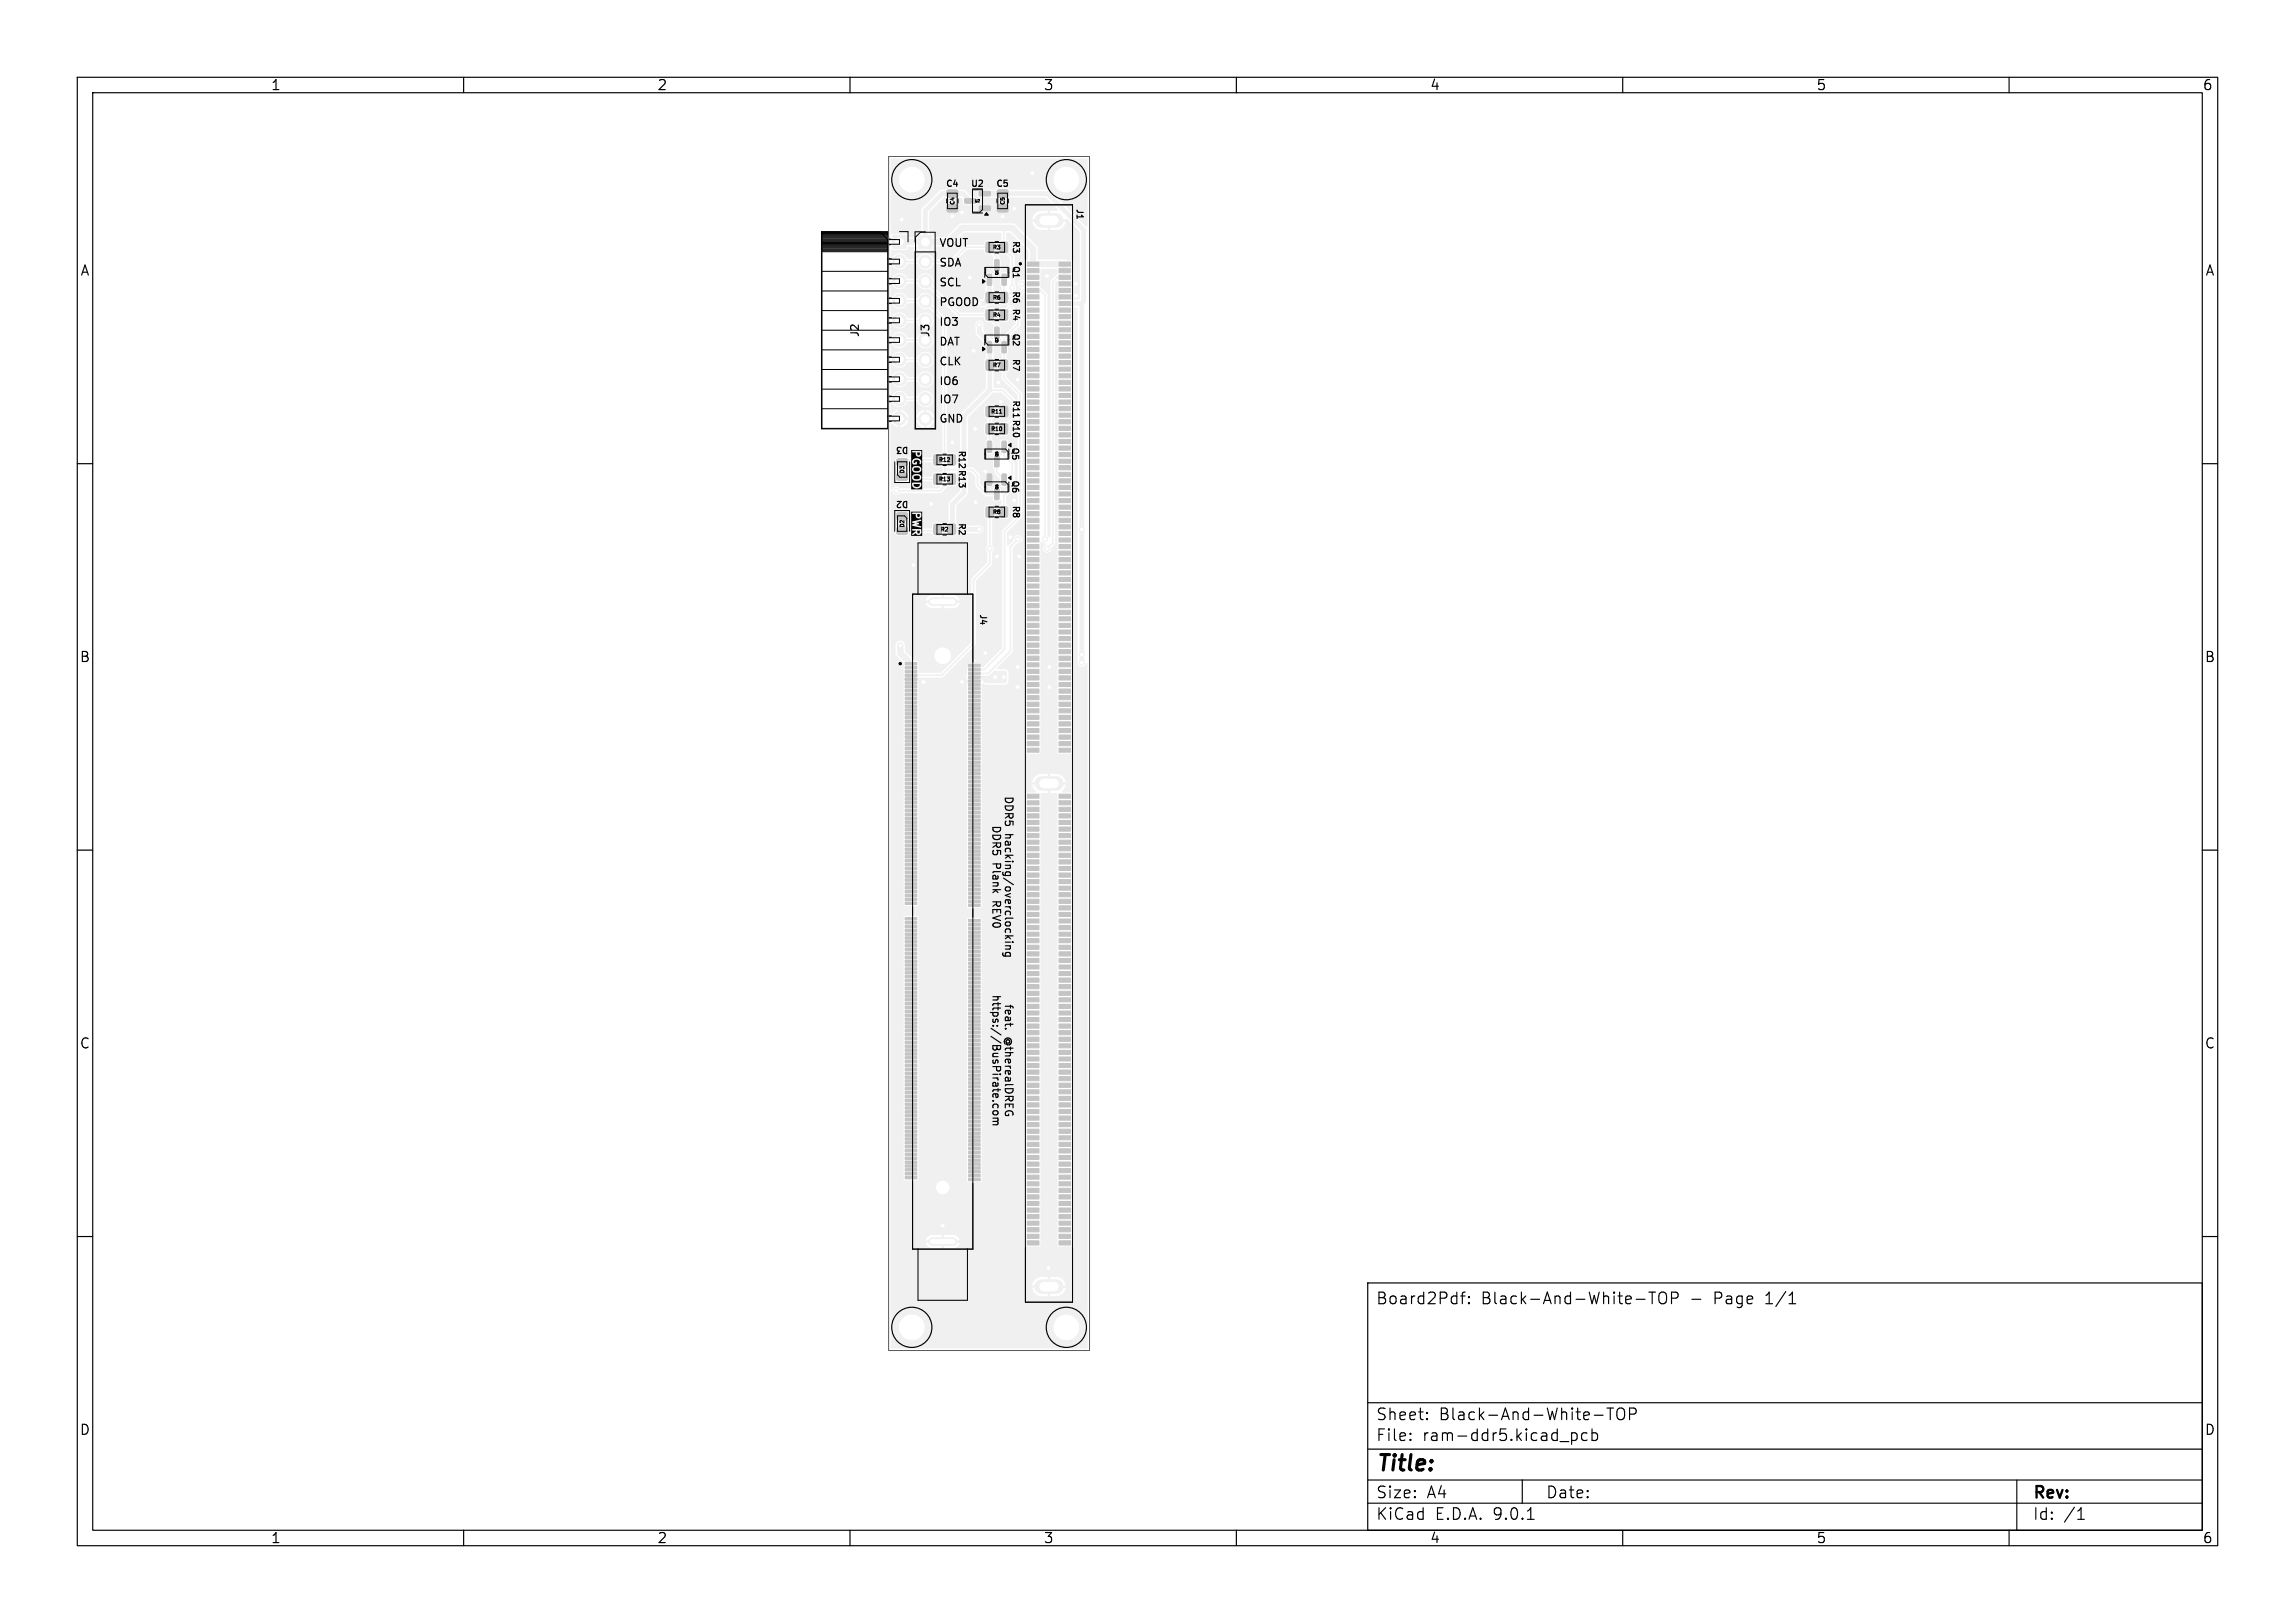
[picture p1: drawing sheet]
<svg xmlns="http://www.w3.org/2000/svg" width="297mm" height="210mm" viewBox="0 0 297 210" stroke-linecap="round" stroke-linejoin="round" font-family="sans-serif">
<defs><g id="words">
<text font-size="2.8" x="178" y="190.9">Title:</text>
<g font-size="2.1">
<text x="178" y="169">Board2Pdf:</text>
<text x="191.7" y="169">Black-And-White-TOP</text>
<text x="218.8" y="169">-</text>
<text x="222" y="169">Page</text>
<text x="228.7" y="169">1/1</text>
<text x="178" y="184">Sheet:</text>
<text x="186.2" y="184">Black-And-White-TOP</text>
<text x="178" y="186.7">File:</text>
<text x="184.1" y="186.7">ram-ddr5.kicad_pcb</text>
<text x="178" y="196.9">KiCad</text>
<text x="178" y="194.1">Size:</text>
<text x="184.7" y="194.1">A4</text>
<text x="185.7" y="196.9">E.D.A.</text>
<text x="193.3" y="196.9">9.0.1</text>
<text x="200" y="194.1">Date:</text>
<text x="263" y="194.3">Rev:</text>
<text x="263" y="196.9">Id:</text>
<text x="267.1" y="196.9">/1</text>
</g>
<g font-size="1.8">
<text x="35" y="11.9">1</text>
<text x="85" y="11.9">2</text>
<text x="135" y="11.9">3</text>
<text x="185" y="11.9">4</text>
<text x="235" y="11.9">5</text>
<text x="285" y="11.9">6</text>
<text x="10.3" y="35.9">A</text>
<text x="285.4" y="35.9">A</text>
<text x="10.3" y="85.9">B</text>
<text x="285.3" y="85.9">B</text>
<text x="10.3" y="135.9">C</text>
<text x="285.3" y="135.9">C</text>
<text x="10.3" y="185.9">D</text>
<text x="285.3" y="185.9">D</text>
<text x="35" y="199.9">1</text>
<text x="85" y="199.9">2</text>
<text x="135" y="199.9">3</text>
<text x="185" y="199.9">4</text>
<text x="235" y="199.9">5</text>
<text x="285" y="199.9">6</text>
</g>
<g font-size="1.4">
<text x="121.5" y="32">VOUT</text>
<text x="121.5" y="34.6">SDA</text>
<text x="121.5" y="39.7">PGOOD</text>
<text x="121.5" y="37.1">SCL</text>
<text x="111.3" y="43.7" transform="rotate(-90 111.3 43.7)">J2</text>
<text x="120.5" y="43.7" transform="rotate(-90 120.5 43.7)">J3</text>
<text x="121.5" y="44.8">DAT</text>
<text x="121.5" y="47.3">CLK</text>
<text x="121.5" y="42.2">IO3</text>
<text x="121.5" y="52.3">IO7</text>
<text x="121.5" y="49.9">IO6</text>
<text x="121.5" y="54.8">GND</text>
<text x="128.2" y="106.7" transform="rotate(90 128.2 106.7)">DDR5</text>
<text x="129.8" y="102.9" transform="rotate(90 129.8 102.9)">DDR5</text>
<text x="129.8" y="107.9" transform="rotate(90 129.8 107.9)">hacking/overclocking</text>
<text x="128.2" y="111.7" transform="rotate(90 128.2 111.7)">Plank</text>
<text x="128.2" y="116.8" transform="rotate(90 128.2 116.8)">REV0</text>
<text x="128.2" y="128.6" transform="rotate(90 128.2 128.6)">https://BusPirate.com</text>
<text x="129.8" y="129.8" transform="rotate(90 129.8 129.8)">feat.</text>
<text x="129.8" y="134.2" transform="rotate(90 129.8 134.2)">@therealDREG</text>
</g>
<g font-size="1.1">
<text x="122.3" y="24.4">C4</text>
<text x="125.6" y="24.4">U2</text>
<text x="128.8" y="24.4">C5</text>
<text x="139.1" y="26.9" transform="rotate(90 139.1 26.9)">J1</text>
<text x="130.9" y="31.1" transform="rotate(90 130.9 31.1)">R3</text>
<text x="130.9" y="34.3" transform="rotate(90 130.9 34.3)">Q1</text>
<text x="130.9" y="37.6" transform="rotate(90 130.9 37.6)">R6</text>
<text x="130.9" y="39.8" transform="rotate(90 130.9 39.8)">R4</text>
<text x="130.9" y="43.1" transform="rotate(90 130.9 43.1)">Q2</text>
<text x="130.9" y="46.3" transform="rotate(90 130.9 46.3)">R7</text>
<text x="130.9" y="51.7" transform="rotate(90 130.9 51.7)">R11 R10</text>
<text x="117.7" y="57.6" transform="rotate(-180 117.7 57.6)">D3</text>
<text x="123.9" y="58.2" transform="rotate(90 123.9 58.2)">R12 R13</text>
<text x="130.8" y="57.8" transform="rotate(90 130.8 57.8)">Q5</text>
<text x="117.7" y="64.6" transform="rotate(-180 117.7 64.6)">D2</text>
<text x="130.8" y="62.1" transform="rotate(90 130.8 62.1)">Q6</text>
<text x="130.9" y="65.3" transform="rotate(90 130.9 65.3)">R8</text>
<text x="123.9" y="67.6" transform="rotate(90 123.9 67.6)">R2</text>
<text x="126.6" y="79.4" transform="rotate(90 126.6 79.4)">J4</text>
</g>
<g font-size=".7">
<text x="123.6" y="26.6" transform="rotate(-90 123.6 26.6)">C4</text>
<text x="130.1" y="26.6" transform="rotate(-90 130.1 26.6)">C5</text>
<text x="128.4" y="32.4">R3</text>
<text x="128.4" y="41.1">R4</text>
<text x="128.4" y="38.9">R6</text>
<text x="128.4" y="47.6">R7</text>
<text x="128.2" y="53.6">R11</text>
<text x="121.5" y="59.9">R12</text>
<text x="128.2" y="55.9">R10</text>
<text x="117.1" y="61.3" transform="rotate(-90 117.1 61.3)">D3</text>
<text x="121.5" y="62.4">R13</text>
<text x="117.1" y="68.3" transform="rotate(-90 117.1 68.3)">D2</text>
<text x="121.7" y="68.9">R2</text>
<text x="128.4" y="66.6">R8</text>
</g>
<g font-size=".4">
<text x="126.1" y="26.2">U2</text>
<text x="129.2" y="35.6" transform="rotate(-90 129.2 35.6)">Q1</text>
<text x="129.2" y="44.4" transform="rotate(-90 129.2 44.4)">Q2</text>
<text x="129.2" y="59.1" transform="rotate(-90 129.2 59.1)">Q5</text>
<text x="129.2" y="63.4" transform="rotate(-90 129.2 63.4)">Q6</text>
</g>
</g></defs>
<g fill="#f0f0f0" stroke="#f0f0f0" stroke-width=".13">
<path d="M129.1 24.6h.2h1l.2 .2v.6l-.3 .2-1-.1-.2-.2z"/>
<path d="M129.1 26.5h.2h1l.2 .2v.6l-.3 .2-1-.1-.2-.2z"/>
<path d="M129.5 52.6h.7l.2 .1v1l-.1 .2-.6 .1-.3-.2v-1z"/>
<path d="M127.6 52.6h.7l.3 .1v1l-.2 .2-.6 .1-.2-.2v-1z"/>
<path d="M129.7 61.4l.4-.1 .1 .1v1.3v.1h-.4l-.1-.1z"/>
<path d="M127.8 61.4l.4-.1 .1 .1v1.3v.1h-.4l-.1-.1z"/>
<path d="M128.7 63.2h.4l.2 .1v1.2l-.1 .2h-.3l-.2-.1z"/>
<path d="M127.6 31.4l.7-.1 .3 .2v1l-.2 .2h-.6l-.2-.2v-.9z"/>
<path d="M129.5 31.4l.7-.1 .2 .2v1l-.1 .2h-.6l-.3-.2v-.9z"/>
<path d="M118.9 30.5h1.7v1.7h-1.7z"/>
<path d="M115.5 30.5h1.7v1.7h-1.7z"/>
<path d="M116.1 61.3l1.2-.1 .1 .2v.6l-.2 .2h-1l-.2-.3z"/>
<path d="M116.1 59.4l1.2-.1 .1 .3v.5l-.2 .2h-1l-.2-.2z"/>
<path d="M126.7 26.7h1.4l.1 .1v.4l-.2 .1-1.2-.1-.1-.1z"/>
<path d="M126.7 24.8h1.4l.1 .1v.4l-.2 .1-1.2-.1-.1-.1z"/>
<path d="M124.9 25.7h1.3l.1 .2v.3l-.1 .1h-1.3l-.1-.1z"/>
<path d="M132.9 33.9h1.5v.5h-1.5z"/>
<path d="M132.9 34.8h1.5v.5h-1.5z"/>
<path d="M132.9 35.6h1.5v.5h-1.5z"/>
<path d="M132.9 36.5h1.5v.5h-1.5z"/>
<path d="M132.9 37.3h1.5v.5h-1.5z"/>
<path d="M132.9 38.2h1.5v.5h-1.5z"/>
<path d="M132.9 39h1.5v.5h-1.5z"/>
<path d="M132.9 39.9h1.5v.5h-1.5z"/>
<path d="M132.9 40.7h1.5v.5h-1.5z"/>
<path d="M132.9 41.6h1.5v.5h-1.5z"/>
<path d="M132.9 42.4h1.5v.5h-1.5z"/>
<path d="M132.9 43.3h1.5v.5h-1.5z"/>
<path d="M132.9 44.1h1.5v.5h-1.5z"/>
<path d="M132.9 45h1.5v.5h-1.5z"/>
<path d="M132.9 45.8h1.5v.5h-1.5z"/>
<path d="M132.9 46.7h1.5v.5h-1.5z"/>
<path d="M132.9 47.5h1.5v.5h-1.5z"/>
<path d="M132.9 48.4h1.5v.5h-1.5z"/>
<path d="M132.9 49.2h1.5v.5h-1.5z"/>
<path d="M132.9 50.1h1.5v.5h-1.5z"/>
<path d="M132.9 50.9h1.5v.5h-1.5z"/>
<path d="M132.9 51.8h1.5v.5h-1.5z"/>
<path d="M132.9 52.6h1.5v.5h-1.5z"/>
<path d="M132.9 53.5h1.5v.5h-1.5z"/>
<path d="M132.9 54.3h1.5v.5h-1.5z"/>
<path d="M132.9 55.2h1.5v.5h-1.5z"/>
<path d="M132.9 56h1.5v.5h-1.5z"/>
<path d="M132.9 56.9h1.5v.5h-1.5z"/>
<path d="M132.9 57.7h1.5v.5h-1.5z"/>
<path d="M132.9 58.6h1.5v.5h-1.5z"/>
<path d="M132.9 59.4h1.5v.5h-1.5z"/>
<path d="M132.9 60.3h1.5v.5h-1.5z"/>
<path d="M132.9 61.1h1.5v.5h-1.5z"/>
<path d="M132.9 62h1.5v.5h-1.5z"/>
<path d="M132.9 62.8h1.5v.5h-1.5z"/>
<path d="M132.9 63.7h1.5v.5h-1.5z"/>
<path d="M132.9 64.5h1.5v.5h-1.5z"/>
<path d="M132.9 65.4h1.5v.5h-1.5z"/>
<path d="M132.9 66.2h1.5v.5h-1.5z"/>
<path d="M132.9 67.1h1.5v.5h-1.5z"/>
<path d="M132.9 67.9h1.5v.5h-1.5z"/>
<path d="M132.9 68.8h1.5v.5h-1.5z"/>
<path d="M132.9 69.6h1.5v.5h-1.5z"/>
<path d="M132.9 70.5h1.5v.5h-1.5z"/>
<path d="M132.9 71.3h1.5v.5h-1.5z"/>
<path d="M132.9 72.2h1.5v.5h-1.5z"/>
<path d="M132.9 73h1.5v.5h-1.5z"/>
<path d="M132.9 73.9h1.5v.5h-1.5z"/>
<path d="M132.9 74.7h1.5v.5h-1.5z"/>
<path d="M132.9 75.6h1.5v.5h-1.5z"/>
<path d="M132.9 76.4h1.5v.5h-1.5z"/>
<path d="M132.9 77.3h1.5v.5h-1.5z"/>
<path d="M132.9 78.1h1.5v.5h-1.5z"/>
<path d="M132.9 79h1.5v.5h-1.5z"/>
<path d="M132.9 79.8h1.5v.5h-1.5z"/>
<path d="M132.9 80.7h1.5v.5h-1.5z"/>
<path d="M132.9 81.5h1.5v.5h-1.5z"/>
<path d="M132.9 82.4h1.5v.5h-1.5z"/>
<path d="M132.9 83.2h1.5v.5h-1.5z"/>
<path d="M132.9 84.1h1.5v.5h-1.5z"/>
<path d="M132.9 84.9h1.5v.5h-1.5z"/>
<path d="M132.9 85.8h1.5v.5h-1.5z"/>
<path d="M132.9 86.6h1.5v.5h-1.5z"/>
<path d="M132.9 87.5h1.5v.5h-1.5z"/>
<path d="M132.9 88.3h1.5v.5h-1.5z"/>
<path d="M132.9 89.2h1.5v.5h-1.5z"/>
<path d="M132.9 90h1.5v.5h-1.5z"/>
<path d="M132.9 90.9h1.5v.5h-1.5z"/>
<path d="M132.9 91.7h1.5v.5h-1.5z"/>
<path d="M132.9 92.6h1.5v.5h-1.5z"/>
<path d="M132.9 93.4h1.5v.5h-1.5z"/>
<path d="M132.9 94.3h1.5v.5h-1.5z"/>
<path d="M132.9 95.1h1.5v.5h-1.5z"/>
<path d="M132.9 96h1.5v.5h-1.5z"/>
<path d="M132.9 96.8h1.5v.5h-1.5z"/>
<path d="M132.9 102.8h1.5v.5h-1.5z"/>
<path d="M132.9 103.6h1.5v.5h-1.5z"/>
<path d="M132.9 104.5h1.5v.5h-1.5z"/>
<path d="M132.9 105.3h1.5v.5h-1.5z"/>
<path d="M132.9 106.2h1.5v.5h-1.5z"/>
<path d="M132.9 107h1.5v.5h-1.5z"/>
<path d="M132.9 107.9h1.5v.5h-1.5z"/>
<path d="M132.9 108.7h1.5v.5h-1.5z"/>
<path d="M132.9 109.6h1.5v.5h-1.5z"/>
<path d="M132.9 110.4h1.5v.5h-1.5z"/>
<path d="M132.9 111.3h1.5v.5h-1.5z"/>
<path d="M132.9 112.1h1.5v.5h-1.5z"/>
<path d="M132.9 113h1.5v.5h-1.5z"/>
<path d="M132.9 113.8h1.5v.5h-1.5z"/>
<path d="M132.9 114.7h1.5v.5h-1.5z"/>
<path d="M132.9 115.5h1.5v.5h-1.5z"/>
<path d="M132.9 116.4h1.5v.5h-1.5z"/>
<path d="M132.9 117.2h1.5v.5h-1.5z"/>
<path d="M132.9 118.1h1.5v.5h-1.5z"/>
<path d="M132.9 118.9h1.5v.5h-1.5z"/>
<path d="M132.9 119.8h1.5v.5h-1.5z"/>
<path d="M132.9 120.6h1.5v.5h-1.5z"/>
<path d="M132.9 121.5h1.5v.5h-1.5z"/>
<path d="M132.9 122.3h1.5v.5h-1.5z"/>
<path d="M132.9 123.2h1.5v.5h-1.5z"/>
<path d="M132.9 124h1.5v.5h-1.5z"/>
<path d="M132.9 124.9h1.5v.5h-1.5z"/>
<path d="M132.9 125.7h1.5v.5h-1.5z"/>
<path d="M132.9 126.6h1.5v.5h-1.5z"/>
<path d="M132.9 127.4h1.5v.5h-1.5z"/>
<path d="M132.9 128.3h1.5v.5h-1.5z"/>
<path d="M132.9 129.1h1.5v.5h-1.5z"/>
<path d="M132.9 130h1.5v.5h-1.5z"/>
<path d="M132.9 130.8h1.5v.5h-1.5z"/>
<path d="M132.9 131.7h1.5v.5h-1.5z"/>
<path d="M132.9 132.5h1.5v.5h-1.5z"/>
<path d="M132.9 133.4h1.5v.5h-1.5z"/>
<path d="M132.9 134.2h1.5v.5h-1.5z"/>
<path d="M132.9 135.1h1.5v.5h-1.5z"/>
<path d="M132.9 135.9h1.5v.5h-1.5z"/>
<path d="M132.9 136.8h1.5v.5h-1.5z"/>
<path d="M132.9 137.6h1.5v.5h-1.5z"/>
<path d="M132.9 138.5h1.5v.5h-1.5z"/>
<path d="M132.9 139.3h1.5v.5h-1.5z"/>
<path d="M132.9 140.2h1.5v.5h-1.5z"/>
<path d="M132.9 141h1.5v.5h-1.5z"/>
<path d="M132.9 141.9h1.5v.5h-1.5z"/>
<path d="M132.9 142.7h1.5v.5h-1.5z"/>
<path d="M132.9 143.6h1.5v.5h-1.5z"/>
<path d="M132.9 144.4h1.5v.5h-1.5z"/>
<path d="M132.9 145.3h1.5v.5h-1.5z"/>
<path d="M132.9 146.1h1.5v.5h-1.5z"/>
<path d="M132.9 147h1.5v.5h-1.5z"/>
<path d="M132.9 147.8h1.5v.5h-1.5z"/>
<path d="M132.9 148.7h1.5v.5h-1.5z"/>
<path d="M132.9 149.5h1.5v.5h-1.5z"/>
<path d="M132.9 150.4h1.5v.5h-1.5z"/>
<path d="M132.9 151.2h1.5v.5h-1.5z"/>
<path d="M132.9 152.1h1.5v.5h-1.5z"/>
<path d="M132.9 152.9h1.5v.5h-1.5z"/>
<path d="M132.9 153.8h1.5v.5h-1.5z"/>
<path d="M132.9 154.6h1.5v.5h-1.5z"/>
<path d="M132.9 155.5h1.5v.5h-1.5z"/>
<path d="M132.9 156.3h1.5v.5h-1.5z"/>
<path d="M132.9 157.2h1.5v.5h-1.5z"/>
<path d="M132.9 158h1.5v.5h-1.5z"/>
<path d="M132.9 158.9h1.5v.5h-1.5z"/>
<path d="M132.9 159.7h1.5v.5h-1.5z"/>
<path d="M132.9 160.6h1.5v.5h-1.5z"/>
<path d="M137 33.9h1.5v.5h-1.5z"/>
<path d="M137 34.8h1.5v.5h-1.5z"/>
<path d="M137 35.6h1.5v.5h-1.5z"/>
<path d="M137 36.5h1.5v.5h-1.5z"/>
<path d="M137 37.3h1.5v.5h-1.5z"/>
<path d="M137 38.2h1.5v.5h-1.5z"/>
<path d="M137 39h1.5v.5h-1.5z"/>
<path d="M137 39.9h1.5v.5h-1.5z"/>
<path d="M137 40.7h1.5v.5h-1.5z"/>
<path d="M137 41.6h1.5v.5h-1.5z"/>
<path d="M137 42.4h1.5v.5h-1.5z"/>
<path d="M137 43.3h1.5v.5h-1.5z"/>
<path d="M137 44.1h1.5v.5h-1.5z"/>
<path d="M137 45h1.5v.5h-1.5z"/>
<path d="M137 45.8h1.5v.5h-1.5z"/>
<path d="M137 46.7h1.5v.5h-1.5z"/>
<path d="M137 47.5h1.5v.5h-1.5z"/>
<path d="M137 48.4h1.5v.5h-1.5z"/>
<path d="M137 49.2h1.5v.5h-1.5z"/>
<path d="M137 50.1h1.5v.5h-1.5z"/>
<path d="M137 50.9h1.5v.5h-1.5z"/>
<path d="M137 51.8h1.5v.5h-1.5z"/>
<path d="M137 52.6h1.5v.5h-1.5z"/>
<path d="M137 53.5h1.5v.5h-1.5z"/>
<path d="M137 54.3h1.5v.5h-1.5z"/>
<path d="M137 55.2h1.5v.5h-1.5z"/>
<path d="M137 56h1.5v.5h-1.5z"/>
<path d="M137 56.9h1.5v.5h-1.5z"/>
<path d="M137 57.7h1.5v.5h-1.5z"/>
<path d="M137 58.6h1.5v.5h-1.5z"/>
<path d="M137 59.4h1.5v.5h-1.5z"/>
<path d="M137 60.3h1.5v.5h-1.5z"/>
<path d="M137 61.1h1.5v.5h-1.5z"/>
<path d="M137 62h1.5v.5h-1.5z"/>
<path d="M137 62.8h1.5v.5h-1.5z"/>
<path d="M137 63.7h1.5v.5h-1.5z"/>
<path d="M137 64.5h1.5v.5h-1.5z"/>
<path d="M137 65.4h1.5v.5h-1.5z"/>
<path d="M137 66.2h1.5v.5h-1.5z"/>
<path d="M137 67.1h1.5v.5h-1.5z"/>
<path d="M137 67.9h1.5v.5h-1.5z"/>
<path d="M137 68.8h1.5v.5h-1.5z"/>
<path d="M137 69.6h1.5v.5h-1.5z"/>
<path d="M137 70.5h1.5v.5h-1.5z"/>
<path d="M137 71.3h1.5v.5h-1.5z"/>
<path d="M137 72.2h1.5v.5h-1.5z"/>
<path d="M137 73h1.5v.5h-1.5z"/>
<path d="M137 73.9h1.5v.5h-1.5z"/>
<path d="M137 74.7h1.5v.5h-1.5z"/>
<path d="M137 75.6h1.5v.5h-1.5z"/>
<path d="M137 76.4h1.5v.5h-1.5z"/>
<path d="M137 77.3h1.5v.5h-1.5z"/>
<path d="M137 78.1h1.5v.5h-1.5z"/>
<path d="M137 79h1.5v.5h-1.5z"/>
<path d="M137 79.8h1.5v.5h-1.5z"/>
<path d="M137 80.7h1.5v.5h-1.5z"/>
<path d="M137 81.5h1.5v.5h-1.5z"/>
<path d="M137 82.4h1.5v.5h-1.5z"/>
<path d="M137 83.2h1.5v.5h-1.5z"/>
<path d="M137 84.1h1.5v.5h-1.5z"/>
<path d="M137 84.9h1.5v.5h-1.5z"/>
<path d="M137 85.8h1.5v.5h-1.5z"/>
<path d="M137 86.6h1.5v.5h-1.5z"/>
<path d="M137 87.5h1.5v.5h-1.5z"/>
<path d="M137 88.3h1.5v.5h-1.5z"/>
<path d="M137 89.2h1.5v.5h-1.5z"/>
<path d="M137 90h1.5v.5h-1.5z"/>
<path d="M137 90.9h1.5v.5h-1.5z"/>
<path d="M137 91.7h1.5v.5h-1.5z"/>
<path d="M137 92.6h1.5v.5h-1.5z"/>
<path d="M137 93.4h1.5v.5h-1.5z"/>
<path d="M137 94.3h1.5v.5h-1.5z"/>
<path d="M137 95.1h1.5v.5h-1.5z"/>
<path d="M137 96h1.5v.5h-1.5z"/>
<path d="M137 96.8h1.5v.5h-1.5z"/>
<path d="M137 102.8h1.5v.5h-1.5z"/>
<path d="M137 103.6h1.5v.5h-1.5z"/>
<path d="M137 104.5h1.5v.5h-1.5z"/>
<path d="M137 105.3h1.5v.5h-1.5z"/>
<path d="M137 106.2h1.5v.5h-1.5z"/>
<path d="M137 107h1.5v.5h-1.5z"/>
<path d="M137 107.9h1.5v.5h-1.5z"/>
<path d="M137 108.7h1.5v.5h-1.5z"/>
<path d="M137 109.6h1.5v.5h-1.5z"/>
<path d="M137 110.4h1.5v.5h-1.5z"/>
<path d="M137 111.3h1.5v.5h-1.5z"/>
<path d="M137 112.1h1.5v.5h-1.5z"/>
<path d="M137 113h1.5v.5h-1.5z"/>
<path d="M137 113.8h1.5v.5h-1.5z"/>
<path d="M137 114.7h1.5v.5h-1.5z"/>
<path d="M137 115.5h1.5v.5h-1.5z"/>
<path d="M137 116.4h1.5v.5h-1.5z"/>
<path d="M137 117.2h1.5v.5h-1.5z"/>
<path d="M137 118.1h1.5v.5h-1.5z"/>
<path d="M137 118.9h1.5v.5h-1.5z"/>
<path d="M137 119.8h1.5v.5h-1.5z"/>
<path d="M137 120.6h1.5v.5h-1.5z"/>
<path d="M137 121.5h1.5v.5h-1.5z"/>
<path d="M137 122.3h1.5v.5h-1.5z"/>
<path d="M137 123.2h1.5v.5h-1.5z"/>
<path d="M137 124h1.5v.5h-1.5z"/>
<path d="M137 124.9h1.5v.5h-1.5z"/>
<path d="M137 125.7h1.5v.5h-1.5z"/>
<path d="M137 126.6h1.5v.5h-1.5z"/>
<path d="M137 127.4h1.5v.5h-1.5z"/>
<path d="M137 128.3h1.5v.5h-1.5z"/>
<path d="M137 129.1h1.5v.5h-1.5z"/>
<path d="M137 130h1.5v.5h-1.5z"/>
<path d="M137 130.8h1.5v.5h-1.5z"/>
<path d="M137 131.7h1.5v.5h-1.5z"/>
<path d="M137 132.5h1.5v.5h-1.5z"/>
<path d="M137 133.4h1.5v.5h-1.5z"/>
<path d="M137 134.2h1.5v.5h-1.5z"/>
<path d="M137 135.1h1.5v.5h-1.5z"/>
<path d="M137 135.9h1.5v.5h-1.5z"/>
<path d="M137 136.8h1.5v.5h-1.5z"/>
<path d="M137 137.6h1.5v.5h-1.5z"/>
<path d="M137 138.5h1.5v.5h-1.5z"/>
<path d="M137 139.3h1.5v.5h-1.5z"/>
<path d="M137 140.2h1.5v.5h-1.5z"/>
<path d="M137 141h1.5v.5h-1.5z"/>
<path d="M137 141.9h1.5v.5h-1.5z"/>
<path d="M137 142.7h1.5v.5h-1.5z"/>
<path d="M137 143.6h1.5v.5h-1.5z"/>
<path d="M137 144.4h1.5v.5h-1.5z"/>
<path d="M137 145.3h1.5v.5h-1.5z"/>
<path d="M137 146.1h1.5v.5h-1.5z"/>
<path d="M137 147h1.5v.5h-1.5z"/>
<path d="M137 147.8h1.5v.5h-1.5z"/>
<path d="M137 148.7h1.5v.5h-1.5z"/>
<path d="M137 149.5h1.5v.5h-1.5z"/>
<path d="M137 150.4h1.5v.5h-1.5z"/>
<path d="M137 151.2h1.5v.5h-1.5z"/>
<path d="M137 152.1h1.5v.5h-1.5z"/>
<path d="M137 152.9h1.5v.5h-1.5z"/>
<path d="M137 153.8h1.5v.5h-1.5z"/>
<path d="M137 154.6h1.5v.5h-1.5z"/>
<path d="M137 155.5h1.5v.5h-1.5z"/>
<path d="M137 156.3h1.5v.5h-1.5z"/>
<path d="M137 157.2h1.5v.5h-1.5z"/>
<path d="M137 158h1.5v.5h-1.5z"/>
<path d="M137 158.9h1.5v.5h-1.5z"/>
<path d="M137 159.7h1.5v.5h-1.5z"/>
<path d="M137 160.6h1.5v.5h-1.5z"/>
<path d="M127.6 54.9l.7-.1 .3 .2v1l-.2 .2h-.6l-.2-.2v-.9z"/>
<path d="M129.5 54.9l.7-.1 .2 .2v1l-.1 .2h-.6l-.3-.2v-.9z"/>
<path d="M120.9 61.4l.7-.1 .2 .2v1l-.1 .2h-.6l-.3-.2v-.9z"/>
<path d="M122.7 61.4l.7-.1 .3 .2v1l-.2 .2h-.6l-.2-.2-.1-.9z"/>
<path d="M127.6 40.1h.7l.3 .1v1l-.2 .2-.6 .1-.2-.2v-1z"/>
<path d="M129.5 40.1h.7l.2 .1v1l-.1 .2-.6 .1-.3-.2v-1z"/>
<path d="M127.8 44.2h.4l.1 .1v1.2v.2h-.4l-.1-.1z"/>
<path d="M129.7 44.2h.4l.1 .1v1.2v.2h-.4l-.1-.1z"/>
<path d="M128.7 42.4l.4-.1 .2 .1v1.3l-.1 .1h-.3l-.2-.1z"/>
<path d="M117.1 85.7h1.5v.3h-1.5z"/>
<path d="M125.3 86h1.5v.3h-1.5z"/>
<path d="M117.1 86.2h1.5v.3h-1.5z"/>
<path d="M125.3 86.5h1.5v.3h-1.5z"/>
<path d="M117.1 86.7h1.5v.3h-1.5z"/>
<path d="M125.3 87h1.5v.3h-1.5z"/>
<path d="M117.1 87.2h1.5v.3h-1.5z"/>
<path d="M125.3 87.5h1.5v.3h-1.5z"/>
<path d="M117.1 87.7h1.5v.3h-1.5z"/>
<path d="M125.3 88h1.5v.3h-1.5z"/>
<path d="M117.1 88.2h1.5v.3h-1.5z"/>
<path d="M125.3 88.5h1.5v.3h-1.5z"/>
<path d="M117.1 88.7h1.5v.3h-1.5z"/>
<path d="M125.3 89h1.5v.3h-1.5z"/>
<path d="M117.1 89.2h1.5v.3h-1.5z"/>
<path d="M125.3 89.5h1.5v.3h-1.5z"/>
<path d="M117.1 89.7h1.5v.3h-1.5z"/>
<path d="M125.3 90h1.5v.3h-1.5z"/>
<path d="M117.1 90.2h1.5v.3h-1.5z"/>
<path d="M125.3 90.5h1.5v.3h-1.5z"/>
<path d="M117.1 90.7h1.5v.3h-1.5z"/>
<path d="M125.3 91h1.5v.3h-1.5z"/>
<path d="M117.1 91.2h1.5v.3h-1.5z"/>
<path d="M125.3 91.5h1.5v.3h-1.5z"/>
<path d="M117.1 91.7h1.5v.3h-1.5z"/>
<path d="M125.3 92h1.5v.3h-1.5z"/>
<path d="M117.1 92.2h1.5v.3h-1.5z"/>
<path d="M125.3 92.5h1.5v.3h-1.5z"/>
<path d="M117.1 92.7h1.5v.3h-1.5z"/>
<path d="M125.3 93h1.5v.3h-1.5z"/>
<path d="M117.1 93.2h1.5v.3h-1.5z"/>
<path d="M125.3 93.5h1.5v.3h-1.5z"/>
<path d="M117.1 93.7h1.5v.3h-1.5z"/>
<path d="M125.3 94h1.5v.3h-1.5z"/>
<path d="M117.1 94.2h1.5v.3h-1.5z"/>
<path d="M125.3 94.5h1.5v.3h-1.5z"/>
<path d="M117.1 94.7h1.5v.3h-1.5z"/>
<path d="M125.3 95h1.5v.3h-1.5z"/>
<path d="M117.1 95.2h1.5v.3h-1.5z"/>
<path d="M125.3 95.5h1.5v.3h-1.5z"/>
<path d="M117.1 95.7h1.5v.3h-1.5z"/>
<path d="M125.3 96h1.5v.3h-1.5z"/>
<path d="M117.1 96.2h1.5v.3h-1.5z"/>
<path d="M125.3 96.5h1.5v.3h-1.5z"/>
<path d="M117.1 96.7h1.5v.3h-1.5z"/>
<path d="M125.3 97h1.5v.3h-1.5z"/>
<path d="M117.1 97.2h1.5v.3h-1.5z"/>
<path d="M125.3 97.5h1.5v.3h-1.5z"/>
<path d="M117.1 97.7h1.5v.3h-1.5z"/>
<path d="M125.3 98h1.5v.3h-1.5z"/>
<path d="M117.1 98.2h1.5v.3h-1.5z"/>
<path d="M125.3 98.5h1.5v.3h-1.5z"/>
<path d="M117.1 98.7h1.5v.3h-1.5z"/>
<path d="M125.3 99h1.5v.3h-1.5z"/>
<path d="M117.1 99.2h1.5v.3h-1.5z"/>
<path d="M125.3 99.5h1.5v.3h-1.5z"/>
<path d="M117.1 99.7h1.5v.3h-1.5z"/>
<path d="M125.3 100h1.5v.3h-1.5z"/>
<path d="M117.1 100.2h1.5v.3h-1.5z"/>
<path d="M125.3 100.5h1.5v.3h-1.5z"/>
<path d="M117.1 100.7h1.5v.3h-1.5z"/>
<path d="M125.3 101h1.5v.3h-1.5z"/>
<path d="M117.1 101.2h1.5v.3h-1.5z"/>
<path d="M125.3 101.5h1.5v.3h-1.5z"/>
<path d="M117.1 101.7h1.5v.3h-1.5z"/>
<path d="M125.3 102h1.5v.3h-1.5z"/>
<path d="M117.1 102.2h1.5v.3h-1.5z"/>
<path d="M125.3 102.5h1.5v.3h-1.5z"/>
<path d="M117.1 102.7h1.5v.3h-1.5z"/>
<path d="M125.3 103h1.5v.3h-1.5z"/>
<path d="M117.1 103.2h1.5v.3h-1.5z"/>
<path d="M125.3 103.5h1.5v.3h-1.5z"/>
<path d="M117.1 103.7h1.5v.3h-1.5z"/>
<path d="M125.3 104h1.5v.3h-1.5z"/>
<path d="M117.1 104.2h1.5v.3h-1.5z"/>
<path d="M125.3 104.5h1.5v.3h-1.5z"/>
<path d="M117.1 104.7h1.5v.3h-1.5z"/>
<path d="M125.3 105h1.5v.3h-1.5z"/>
<path d="M117.1 105.2h1.5v.3h-1.5z"/>
<path d="M125.3 105.5h1.5v.3h-1.5z"/>
<path d="M117.1 105.7h1.5v.3h-1.5z"/>
<path d="M125.3 106h1.5v.3h-1.5z"/>
<path d="M117.1 106.2h1.5v.3h-1.5z"/>
<path d="M125.3 106.5h1.5v.3h-1.5z"/>
<path d="M117.1 106.7h1.5v.3h-1.5z"/>
<path d="M125.3 107h1.5v.3h-1.5z"/>
<path d="M117.1 107.2h1.5v.3h-1.5z"/>
<path d="M125.3 107.5h1.5v.3h-1.5z"/>
<path d="M117.1 107.7h1.5v.3h-1.5z"/>
<path d="M125.3 108h1.5v.3h-1.5z"/>
<path d="M117.1 108.2h1.5v.3h-1.5z"/>
<path d="M125.3 108.5h1.5v.3h-1.5z"/>
<path d="M117.1 108.7h1.5v.3h-1.5z"/>
<path d="M125.3 109h1.5v.3h-1.5z"/>
<path d="M117.1 109.2h1.5v.3h-1.5z"/>
<path d="M125.3 109.5h1.5v.3h-1.5z"/>
<path d="M117.1 109.7h1.5v.3h-1.5z"/>
<path d="M125.3 110h1.5v.3h-1.5z"/>
<path d="M117.1 110.2h1.5v.3h-1.5z"/>
<path d="M125.3 110.5h1.5v.3h-1.5z"/>
<path d="M117.1 110.7h1.5v.3h-1.5z"/>
<path d="M125.3 111h1.5v.3h-1.5z"/>
<path d="M117.1 111.2h1.5v.3h-1.5z"/>
<path d="M125.3 111.5h1.5v.3h-1.5z"/>
<path d="M117.1 111.7h1.5v.3h-1.5z"/>
<path d="M125.3 112h1.5v.3h-1.5z"/>
<path d="M117.1 112.2h1.5v.3h-1.5z"/>
<path d="M125.3 112.5h1.5v.3h-1.5z"/>
<path d="M117.1 112.7h1.5v.3h-1.5z"/>
<path d="M125.3 113h1.5v.3h-1.5z"/>
<path d="M117.1 113.2h1.5v.3h-1.5z"/>
<path d="M125.3 113.5h1.5v.3h-1.5z"/>
<path d="M117.1 113.7h1.5v.3h-1.5z"/>
<path d="M125.3 114h1.5v.3h-1.5z"/>
<path d="M117.1 114.2h1.5v.3h-1.5z"/>
<path d="M125.3 114.5h1.5v.3h-1.5z"/>
<path d="M117.1 114.7h1.5v.3h-1.5z"/>
<path d="M125.3 115h1.5v.3h-1.5z"/>
<path d="M117.1 115.2h1.5v.3h-1.5z"/>
<path d="M125.3 115.5h1.5v.3h-1.5z"/>
<path d="M117.1 115.7h1.5v.3h-1.5z"/>
<path d="M125.3 116h1.5v.3h-1.5z"/>
<path d="M117.1 116.2h1.5v.3h-1.5z"/>
<path d="M125.3 116.5h1.5v.3h-1.5z"/>
<path d="M117.1 116.7h1.5v.3h-1.5z"/>
<path d="M125.3 117h1.5v.3h-1.5z"/>
<path d="M117.1 118.7h1.5v.3h-1.5z"/>
<path d="M125.3 119h1.5v.3h-1.5z"/>
<path d="M117.1 119.2h1.5v.3h-1.5z"/>
<path d="M125.3 119.5h1.5v.3h-1.5z"/>
<path d="M117.1 119.7h1.5v.3h-1.5z"/>
<path d="M125.3 120h1.5v.3h-1.5z"/>
<path d="M117.1 120.2h1.5v.3h-1.5z"/>
<path d="M125.3 120.5h1.5v.3h-1.5z"/>
<path d="M117.1 120.7h1.5v.3h-1.5z"/>
<path d="M125.3 121h1.5v.3h-1.5z"/>
<path d="M117.1 121.2h1.5v.3h-1.5z"/>
<path d="M125.3 121.5h1.5v.3h-1.5z"/>
<path d="M117.1 121.7h1.5v.3h-1.5z"/>
<path d="M125.3 122h1.5v.3h-1.5z"/>
<path d="M117.1 122.2h1.5v.3h-1.5z"/>
<path d="M125.3 122.5h1.5v.3h-1.5z"/>
<path d="M117.1 122.7h1.5v.3h-1.5z"/>
<path d="M125.3 123h1.5v.3h-1.5z"/>
<path d="M117.1 123.2h1.5v.3h-1.5z"/>
<path d="M125.3 123.5h1.5v.3h-1.5z"/>
<path d="M117.1 123.7h1.5v.3h-1.5z"/>
<path d="M125.3 124h1.5v.3h-1.5z"/>
<path d="M117.1 124.2h1.5v.3h-1.5z"/>
<path d="M125.3 124.5h1.5v.3h-1.5z"/>
<path d="M117.1 124.7h1.5v.3h-1.5z"/>
<path d="M125.3 125h1.5v.3h-1.5z"/>
<path d="M117.1 125.2h1.5v.3h-1.5z"/>
<path d="M125.3 125.5h1.5v.3h-1.5z"/>
<path d="M117.1 125.7h1.5v.3h-1.5z"/>
<path d="M125.3 126h1.5v.3h-1.5z"/>
<path d="M117.1 126.2h1.5v.3h-1.5z"/>
<path d="M125.3 126.5h1.5v.3h-1.5z"/>
<path d="M117.1 126.7h1.5v.3h-1.5z"/>
<path d="M125.3 127h1.5v.3h-1.5z"/>
<path d="M117.1 127.2h1.5v.3h-1.5z"/>
<path d="M125.3 127.5h1.5v.3h-1.5z"/>
<path d="M117.1 127.7h1.5v.3h-1.5z"/>
<path d="M125.3 128h1.5v.3h-1.5z"/>
<path d="M117.1 128.2h1.5v.3h-1.5z"/>
<path d="M125.3 128.5h1.5v.3h-1.5z"/>
<path d="M117.1 128.7h1.5v.3h-1.5z"/>
<path d="M125.3 129h1.5v.3h-1.5z"/>
<path d="M117.1 129.2h1.5v.3h-1.5z"/>
<path d="M125.3 129.5h1.5v.3h-1.5z"/>
<path d="M117.1 129.7h1.5v.3h-1.5z"/>
<path d="M125.3 130h1.5v.3h-1.5z"/>
<path d="M117.1 130.2h1.5v.3h-1.5z"/>
<path d="M125.3 130.5h1.5v.3h-1.5z"/>
<path d="M117.1 130.7h1.5v.3h-1.5z"/>
<path d="M125.3 131h1.5v.3h-1.5z"/>
<path d="M117.1 131.2h1.5v.3h-1.5z"/>
<path d="M125.3 131.5h1.5v.3h-1.5z"/>
<path d="M117.1 131.7h1.5v.3h-1.5z"/>
<path d="M125.3 132h1.5v.3h-1.5z"/>
<path d="M117.1 132.2h1.5v.3h-1.5z"/>
<path d="M125.3 132.5h1.5v.3h-1.5z"/>
<path d="M117.1 132.7h1.5v.3h-1.5z"/>
<path d="M125.3 133h1.5v.3h-1.5z"/>
<path d="M117.1 133.2h1.5v.3h-1.5z"/>
<path d="M125.3 133.5h1.5v.3h-1.5z"/>
<path d="M117.1 133.7h1.5v.3h-1.5z"/>
<path d="M125.3 134h1.5v.3h-1.5z"/>
<path d="M117.1 134.2h1.5v.3h-1.5z"/>
<path d="M125.3 134.5h1.5v.3h-1.5z"/>
<path d="M117.1 134.7h1.5v.3h-1.5z"/>
<path d="M125.3 135h1.5v.3h-1.5z"/>
<path d="M117.1 135.2h1.5v.3h-1.5z"/>
<path d="M125.3 135.5h1.5v.3h-1.5z"/>
<path d="M117.1 135.7h1.5v.3h-1.5z"/>
<path d="M125.3 136h1.5v.3h-1.5z"/>
<path d="M117.1 136.2h1.5v.3h-1.5z"/>
<path d="M125.3 136.5h1.5v.3h-1.5z"/>
<path d="M117.1 136.7h1.5v.3h-1.5z"/>
<path d="M125.3 137h1.5v.3h-1.5z"/>
<path d="M117.1 137.2h1.5v.3h-1.5z"/>
<path d="M125.3 137.5h1.5v.3h-1.5z"/>
<path d="M117.1 137.7h1.5v.3h-1.5z"/>
<path d="M125.3 138h1.5v.3h-1.5z"/>
<path d="M117.1 138.2h1.5v.3h-1.5z"/>
<path d="M125.3 138.5h1.5v.3h-1.5z"/>
<path d="M117.1 138.7h1.5v.3h-1.5z"/>
<path d="M125.3 139h1.5v.3h-1.5z"/>
<path d="M117.1 139.2h1.5v.3h-1.5z"/>
<path d="M125.3 139.5h1.5v.3h-1.5z"/>
<path d="M117.1 139.7h1.5v.3h-1.5z"/>
<path d="M125.3 140h1.5v.3h-1.5z"/>
<path d="M117.1 140.2h1.5v.3h-1.5z"/>
<path d="M125.3 140.5h1.5v.3h-1.5z"/>
<path d="M117.1 140.7h1.5v.3h-1.5z"/>
<path d="M125.3 141h1.5v.3h-1.5z"/>
<path d="M117.1 141.2h1.5v.3h-1.5z"/>
<path d="M125.3 141.5h1.5v.3h-1.5z"/>
<path d="M117.1 141.7h1.5v.3h-1.5z"/>
<path d="M125.3 142h1.5v.3h-1.5z"/>
<path d="M117.1 142.2h1.5v.3h-1.5z"/>
<path d="M125.3 142.5h1.5v.3h-1.5z"/>
<path d="M117.1 142.7h1.5v.3h-1.5z"/>
<path d="M125.3 143h1.5v.3h-1.5z"/>
<path d="M117.1 143.2h1.5v.3h-1.5z"/>
<path d="M125.3 143.5h1.5v.3h-1.5z"/>
<path d="M117.1 143.7h1.5v.3h-1.5z"/>
<path d="M125.3 144h1.5v.3h-1.5z"/>
<path d="M117.1 144.2h1.5v.3h-1.5z"/>
<path d="M125.3 144.5h1.5v.3h-1.5z"/>
<path d="M117.1 144.7h1.5v.3h-1.5z"/>
<path d="M125.3 145h1.5v.3h-1.5z"/>
<path d="M117.1 145.2h1.5v.3h-1.5z"/>
<path d="M125.3 145.5h1.5v.3h-1.5z"/>
<path d="M117.1 145.7h1.5v.3h-1.5z"/>
<path d="M125.3 146h1.5v.3h-1.5z"/>
<path d="M117.1 146.2h1.5v.3h-1.5z"/>
<path d="M125.3 146.5h1.5v.3h-1.5z"/>
<path d="M117.1 146.7h1.5v.3h-1.5z"/>
<path d="M125.3 147h1.5v.3h-1.5z"/>
<path d="M117.1 147.2h1.5v.3h-1.5z"/>
<path d="M125.3 147.5h1.5v.3h-1.5z"/>
<path d="M117.1 147.7h1.5v.3h-1.5z"/>
<path d="M125.3 148h1.5v.3h-1.5z"/>
<path d="M117.1 148.2h1.5v.3h-1.5z"/>
<path d="M125.3 148.5h1.5v.3h-1.5z"/>
<path d="M117.1 148.7h1.5v.3h-1.5z"/>
<path d="M125.3 149h1.5v.3h-1.5z"/>
<path d="M117.1 149.2h1.5v.3h-1.5z"/>
<path d="M125.3 149.5h1.5v.3h-1.5z"/>
<path d="M117.1 149.7h1.5v.3h-1.5z"/>
<path d="M125.3 150h1.5v.3h-1.5z"/>
<path d="M117.1 150.2h1.5v.3h-1.5z"/>
<path d="M125.3 150.5h1.5v.3h-1.5z"/>
<path d="M117.1 150.7h1.5v.3h-1.5z"/>
<path d="M125.3 151h1.5v.3h-1.5z"/>
<path d="M117.1 151.2h1.5v.3h-1.5z"/>
<path d="M125.3 151.5h1.5v.3h-1.5z"/>
<path d="M117.1 151.7h1.5v.3h-1.5z"/>
<path d="M125.3 152h1.5v.3h-1.5z"/>
<path d="M117.1 152.2h1.5v.3h-1.5z"/>
<path d="M125.3 152.5h1.5v.3h-1.5z"/>
<path d="M122.6 24.6h.2h1l.2 .2v.6l-.3 .2-1-.1-.2-.2z"/>
<path d="M122.6 26.5h.2h1l.2 .2v.6l-.3 .2-1-.1-.2-.2z"/>
<path d="M122.7 67.9l.7-.1 .3 .2v1l-.2 .2h-.6l-.2-.2-.1-.9z"/>
<path d="M120.9 67.9l.7-.1 .2 .2v1l-.1 .2h-.6l-.3-.2v-.9z"/>
<path d="M127.8 35.5h.4h.1v1.3v.1h-.4l-.1-.1z"/>
<path d="M129.7 35.5h.4h.1v1.3v.1h-.4l-.1-.1z"/>
<path d="M128.7 33.6h.4l.2 .1v1.2l-.1 .1-.3 .1-.2-.1z"/>
<path d="M122.7 58.9l.7-.1 .3 .2v1l-.2 .2h-.6l-.2-.2-.1-.9z"/>
<path d="M120.9 58.9l.7-.1 .2 .2v1l-.1 .2h-.6l-.3-.2v-.9z"/>
<path d="M129.7 57.1h.4l.1 .1v1.2v.1l-.4 .1-.1-.1z"/>
<path d="M127.8 57.1h.4l.1 .1v1.2v.1l-.4 .1-.1-.1z"/>
<path d="M128.7 59h.4h.2v1.3l-.1 .1h-.3l-.2-.1z"/>
<path d="M116.1 66.4l1.2-.1 .1 .3v.5l-.2 .2h-1l-.2-.2z"/>
<path d="M116.1 68.3l1.2-.1 .1 .2v.6l-.2 .2h-1l-.2-.3z"/>
<path d="M129.5 46.6h.7l.2 .1v1l-.1 .2-.6 .1-.3-.2v-1z"/>
<path d="M127.6 46.6h.7l.3 .1v1l-.2 .2-.6 .1-.2-.2v-1z"/>
<path d="M129.5 37.9l.7-.1 .2 .2v1l-.1 .2h-.6l-.3-.2v-.9z"/>
<path d="M127.6 37.9l.7-.1 .3 .2v1l-.2 .2h-.6l-.2-.2v-.9z"/>
<path d="M127.6 65.6h.7l.3 .1v1l-.2 .2-.6 .1-.2-.2v-1z"/>
<path d="M129.5 65.6h.7l.2 .1v1l-.1 .2-.6 .1-.3-.2v-1z"/>
<circle cx="119.7" cy="33.9" r=".85"/>
<circle cx="119.7" cy="36.4" r=".85"/>
<circle cx="119.7" cy="38.9" r=".85"/>
<circle cx="119.7" cy="41.5" r=".85"/>
<circle cx="119.7" cy="44" r=".85"/>
<circle cx="119.7" cy="46.6" r=".85"/>
<circle cx="119.7" cy="49.1" r=".85"/>
<circle cx="119.7" cy="51.6" r=".85"/>
<circle cx="119.7" cy="54.2" r=".85"/>
<circle cx="116.4" cy="33.8" r=".85"/>
<circle cx="116.4" cy="36.4" r=".85"/>
<circle cx="116.4" cy="38.9" r=".85"/>
<circle cx="116.4" cy="41.5" r=".85"/>
<circle cx="116.4" cy="44" r=".85"/>
<circle cx="116.4" cy="46.5" r=".85"/>
<circle cx="116.4" cy="49.1" r=".85"/>
<circle cx="116.4" cy="51.6" r=".85"/>
<circle cx="116.4" cy="54.2" r=".85"/>
<circle cx="116.5" cy="83.5" r=".33"/>
<circle cx="131" cy="37.3" r=".33"/>
<circle cx="116" cy="63.5" r=".33"/>
<circle cx="130.8" cy="40" r=".33"/>
<circle cx="131.8" cy="69.7" r=".33"/>
<circle cx="135.2" cy="69.7" r=".33"/>
<circle cx="132.2" cy="36.8" r=".33"/>
<circle cx="131.8" cy="41" r=".33"/>
<circle cx="135.5" cy="71" r=".33"/>
<circle cx="128.1" cy="71" r=".33"/>
<circle cx="139.2" cy="38.3" r=".33"/>
<circle cx="123.2" cy="57.3" r=".33"/>
<circle cx="129.5" cy="52" r=".33"/>
<circle cx="129" cy="72" r=".33"/>
<circle cx="119.5" cy="88.3" r=".33"/>
<circle cx="135.8" cy="86.3" r=".33"/>
<circle cx="135.7" cy="164.1" r=".33"/>
<circle cx="127.5" cy="84.5" r=".33"/>
<circle cx="118" cy="171.7" r="1.7"/>
<circle cx="139.2" cy="36.7" r=".33"/>
<circle cx="118.2" cy="73.1" r=".33"/>
<circle cx="129.8" cy="28" r=".33"/>
<circle cx="131.7" cy="86.3" r=".33"/>
<circle cx="131.2" cy="64.7" r=".33"/>
<circle cx="124.5" cy="88.3" r=".33"/>
<circle cx="131.2" cy="27" r=".33"/>
<circle cx="131.9" cy="32.7" r=".33"/>
<circle cx="126.2" cy="65" r=".33"/>
<circle cx="135.8" cy="88.9" r=".33"/>
<circle cx="129.2" cy="49.5" r=".33"/>
<circle cx="138" cy="23.2" r="1.7"/>
<circle cx="117.5" cy="65.5" r=".33"/>
<circle cx="131.7" cy="88.9" r=".33"/>
<circle cx="122" cy="158.6" r=".33"/>
<circle cx="138" cy="171.7" r="1.7"/>
<circle cx="131.9" cy="72" r=".33"/>
<circle cx="127.5" cy="61" r=".33"/>
<circle cx="131.7" cy="49.1" r=".33"/>
<circle cx="135.5" cy="35.7" r=".33"/>
<circle cx="118" cy="23.2" r="1.7"/>
<circle cx="116.7" cy="28.4" r=".33"/>
<circle cx="120.5" cy="65.2" r=".33"/>
<circle cx="123.2" cy="28" r=".33"/>
<circle cx="130.8" cy="69.5" r=".33"/>
<circle cx="126" cy="85.5" r=".33"/>
<circle cx="124.5" cy="27.5" r=".33"/>
<circle cx="125.5" cy="35.9" r=".33"/>
<circle cx="126.2" cy="55.5" r=".33"/>
<circle cx="133.6" cy="22.4" r=".33"/>
<circle cx="126" cy="45.4" r=".33"/>
<circle cx="140" cy="84.7" r=".33"/>
<circle cx="140" cy="85.7" r=".33"/>
<circle cx="128.8" cy="87.6" r=".33"/>
<circle cx="129.9" cy="87.6" r=".33"/>
<circle cx="140" cy="68.5" r=".33"/>
<circle cx="124.8" cy="61.7" r=".33"/>
<circle cx="126.8" cy="68.5" r=".33"/>
<circle cx="126.8" cy="42" r=".33"/>
<circle cx="124.8" cy="59.7" r=".33"/>
</g>
<path d="M134.8 28.5h1.9M134.8 101.4h1.9M134.8 166.5h1.9" fill="none" stroke="#f0f0f0" stroke-width="1.9"/>
<path d="M120.6 77.9h2.7M120.6 160.7h2.7" fill="none" stroke="#f0f0f0" stroke-width="1.1"/>
<path d="M116.4 31.3h6.3l1.8-1.8h6.5l2.7 2.7v2h4.1v.8M116.5 83.5v1l1.4 1.4" fill="none" stroke="#f0f0f0" stroke-width=".81"/>
<g fill="none" stroke="#f0f0f0" stroke-width=".61">
<path d="M124.5 27.5l-.6-.5h-.7v1M125.6 26l-1-.9h-2.6l-2.3 2.2v4M127.4 25.1h8.1l4.7 4.7v9.2l-.2 .3h-2.2M127.4 27h3.8M128.1 36.2v2.3l-.8 .8h-.6M129.7 27v1M137.8 36.7h1.4M139.3 38.3l-.2 .1h-1.3M140 39.3v46.5M126.7 42v1l1.4 1.3v6.2l-3.4 3.3v6h-1.3l-.2-.3M129.5 52l.4 .4v.9M117.5 65.5l-.8 .8v.5"/>
<path d="M124.7 61.8v2l-1.5 1.5v3.1v.1h3.5M127.5 61l.6 .6v.5"/>
</g>
<g fill="none" stroke="#f0f0f0" stroke-width=".2">
<path d="M116.4 36.4h3.3l4.4 4.4h4v.3l.9 .9v1.1M116.4 38.9h3.3l2.5 2.5v19.7l-.9 .9h-4.2l-.4-.3M116.4 33.8l6.7 .1 1.9-1.9h3.1v.3l.9 1v1M129.9 36.2v2.3h1.6l.9-.9h2.3l.5 .6v31.6M130 29.5l-.1 .1v2.6l1.1 1.1v4M133.7 36.7l-1.5 .1M137.8 35.9h-1l-.6 .6v33.8l-.7 .7M116.4 44h3.3M116.4 51.6h3.3M116.4 41.5h3.3M116.4 49.1h3.3M116.4 46.5l3.3 .1"/>
<path d="M119.7 51.6h.1M121.3 59.5h-4.2l-.4 .3M128.1 55.5v2.3M128.1 53.3v2.2M128.1 50.5h1.6l1.5 1.5v2.2l-1.3 1.3M129 59.7v1.4l.9 1M129.9 57.8v1.2l1.1 1v3l-1.1 1.1v2.2M130.8 40l-.9 .8M131.7 41v1l-1.8 1.8v5.1l2.1 2.1v15.8l-2 2v15.2l-2.6 2.6h-1.3M121.3 68.5l-.1 .2h-4.5M122.2 60.8h3.6l.7 .7v1.3l1.2 1.1h1.3M123.2 62l-1.5 1.5h-5.7"/>
<path d="M128.1 66.3v6.6l-2.1 2.1v8.3l-4.1 4.1h-4M131.7 69.8l-.9 1v13.5l-2.9 2.8h-1.8"/>
</g>
<path d="M117.9 87.9h1.2l.4 .4M126 85.5l.1 .1v.5M126.1 88.1h-1.5l-.1 .2" fill="none" stroke="#f0f0f0" stroke-width=".3"/>
<g fill="#f0f0f0">
<path d="M125.2 87.5l2.7-.1 .7-.6h1.5l.2 .2v1.2l-.1 .1-.2 .1h-2.4l-.7-.6h-1.6l-.1-.1z"/>
<path d="M115.3 20.6l25.4-.1v8.7v.1h-.2l-4.8-4.7-5-.1-.4-.1-1.1-.1-.4 .2-2.1 .1-.2 .2v.5l.3 .3h2l.4 .2 1.1-.1 .4-.1h4.6l1.6 1.5-.1 .2h-.9v.6h-.3v-.6h-.9a1.24 1.24 0 0 0-1.1 1.1h.9v.3h-.9v.1a1.24 1.24 0 0 0 1.1 1h.9v-.6h.3v.6a2.03 2.03 0 0 0 1.4-.2l.4-.4 .2-.5h-.9v-.3l1.1-.1 1.6 1.7v8.6l-.1 .2h-2.6l-.2 .2v58.4l.2 .1h1.6l.2-.1-.1-56.8 .1-.7 .1-.1h.5l.1 .1v45.7a.54 .54 0 0 0 .4 .7 .54 .54 0 0 0 .6-.5h.2v.1v88.5l-.1 .1h-25.2l-.1-.1v-8.1h19.2v.3h-.9a1.23 1.23 0 0 0 1.1 1.1h.9v-.6h.3v.6a2.03 2.03 0 0 0 1.4-.2l.4-.4 .2-.5h-.9v-.3h.9v-.1a1.24 1.24 0 0 0-1.1-1h-.9v.7h-.3v-.7a2.03 2.03 0 0 0-1.4 .2l-.4 .4-.2 .5h-18.3v-5.8h5.1v.3h-.6l.3 .5 .5 .2h1.2v-.5h.3v.5h1.5l.3-.2 .2-.2 .1-.3h-.6v-.3h.6l-.1-.3-.3-.3-.4-.1h-1.3v.5h-.3v-.5h-1.2l-.5 .2-.3 .5h-4.5v-6.9h5.8a.88 .88 0 0 0 1.2 .9 .88 .88 0 0 0 .3-1.5 .88 .88 0 0 0-1.4 .4l-.1 .2h-5.8v-34.9h1.6v33.8l.2 .2h1.6l.2-.2v-33.5h6.2v33.8l.2 .2h1.6l.2-.2v-33.8l-.2-.2h-1.6l-.2 .2h-6.2l-.1-.4-.1-.1h-1.6l-.2 .2h-1.6v-30.5h1.6v28.8l.2 .2h1.6l.2-.2v-28.8l-.2-.2h-1.6l-.2 .2h-1.6v-4.8h.6v1.3l1 1.1v1.7l.2 .2 5-.1 4.2-4.2v-8.2l2.1-2.2v-1.6a.6 .6 0 0 0 0-.9v-3.2l.4-.5v-1.1l-.1-.2-.3-.1h-.7l-.2 .1-.1 .2v1.1l.1 .2 .3 .2v3.4a.6 .6 0 0 0 0 .9v1.3l-2.1 2.2v8.1l-4 4h-2.8l-.1-1.5-.1-.1h-.3l-.8-.7h3.3a1.08 1.08 0 0 0 1.5 1 1.08 1.08 0 0 0 .3-1.8 1.08 1.08 0 0 0-1.7 .6l-.1 .2h-3.3l-.5-.6v-.8a.61 .61 0 0 0-.6-.5 .61 .61 0 0 0-.6 .5h-.6v-5.7h5.1v.3h-.6l.3 .5 .5 .2h1.2v-.5h.3v.5h1.3l.4-.1 .2-.2 .2-.4h-.6v-.3h.6l-.3-.5-.5-.2h-1.3v.5h-.3v-.5h-1.2l-.5 .2-.3 .5h-4.5v-9.3h.5l.1 .7 .3 .3h1.1l.4-.4h2.8l.4 .4h.8a.45 .45 0 0 0 .4-.4l-.1-1-.1-.3-.2-.1h-.8l-.2 .2-.1 .5-.1 .1h-2.8l-.4-.4h-1.1l-.2 .1-.2 .3h-.5v-4.7a.13 .13 0 0 1 .1-.1 .13 .13 0 0 1 .1 .1 .59 .59 0 0 0 1 .1h5.2l1-.9h.8a.45 .45 0 0 0 .4-.4v-1l-.1-.4h.6h.2l-.1 .2a.53 .53 0 0 0-.3 .6v1.7l-1.4 1.3-.1 .3v2.3l-.2 .5v1l.2 .4h.8l.2-.1 .3-.3h2.6a.53 .53 0 0 0 .7-.5 .53 .53 0 0 0-.7-.5h-2.6l-.2-.3v-2.2l1.4-1.6 .1-2a.76 .76 0 0 0-.4-.7l.2-.1h.5l.6 .5v1.3l1.3 1.3 1 .1a.42 .42 0 0 0 .3 .6h.5l.2-.2 .1 .2v.4l-.3 .2-.1 .2v1.1a.45 .45 0 0 0 .4 .4l.7-.1 .3-.2v-1.2l-.1-.2-.3-.2v-1l1.1-1.3v-3l-1-1.2 .2-.4-.1-1.4-.2-.1h-.4l-.3 .2-.1 1.3 .2 .5h-.1l-.2-.1h-.6l-.2 .3v1.2l.2 .3v.6l.7 .8 .1 .9 .2 .1 .6-.1 .2 .1-.8 .9-.2-.1v-.6l-.3-.2-.6 .1-.2 .5h-.6l-1-1-.1-1.3-.8-.8-.8-.1-.2-.1a.68 .68 0 0 0 .4-.7v-5.5l1.3-1.4h.8v1.1l.1 .2 .3 .2v.4l-.3 .1-.1 .3v1l.3 .5v.3l-.2 .4 .1 1.3 .3 .3 .4-.1 .2-.2 .1-1.3-.2-.3v-.4l.3-.2 .1-.3v-1l-.1-.3-.3-.1v-.3l.4-.5v-1.1l-.2-.3-.8-.1-.3 .2-.1 .2h-.8l1.9-1.9h1.1l1.3 1.4v1.9l-.6 .5h-.7l-.3 .1-.1 .3v1.2l.4 .2h.6a.45 .45 0 0 0 .4-.4v-.8l.9-.8 .1-.1 .1 .1v12.2l-2 2.1v15.1l-2.5 2.5h-2l-.1 1-.1 .3 .1 .3 .1 .1h1.6l.1 .2-.1 .1h-1.5l-.2 .2v28.8l.2 .2h1.6l.2-.2v-14.6h5.6v58.4l.2 .2h1.6l.2-.2-.1-57.6 .1-.8 .9-.1v-.6h.3v.6h.9l.1 .8-.1 57.7 .2 .2h1.6l.2-.2v-58.4l-.2-.1-1.1-.1-.1-.1 .3-.4 .2-.5h-.9v-.3h.9a1.23 1.23 0 0 0-1.1-1.1h-.9v.7h-.3v-.7a2.03 2.03 0 0 0-1.4 .2l-.4 .4-.2 .5h.9v.3h-.9l.2 .5 .3 .4-.1 .2h-1.1l-.2 .1h-5.6v-14.2l.1-.1 .4 .2h2.4a.46 .46 0 0 0 .5-.5v-1.1a.46 .46 0 0 0-.5-.4h-.9l-.1-.1 2.1-2.2v-13.4l.5-.6a.56 .56 0 0 0 .7-.5 .56 .56 0 0 0-.6-.6 .56 .56 0 0 0-.5 .7l-.7 .7-.2-.1v-1.6l2-2.1v-15.8l-2.1-2.2v-.6l.3-.2 .1-.2v-1.1l-.3-.4v-.4l.2-.3v-1.3l-.2-.4 1.7-1.7 .1-.7a.56 .56 0 0 0 .1-.8 .56 .56 0 0 0-.9 0 .56 .56 0 0 0 .1 .8v.4l-1.7 1.7h-.2v-1.2l-.3-.6-.4-.5v-1.2l-.4-.2h-.6l-.2-.2 .3-.3h.7l.2-.4v-1l-.2-.4v-2l-.3-.3h-.5l-.2 .2-.1 2.1-.1 .4v.5l-.3 .2a.56 .56 0 0 0-.8 .3 .56 .56 0 0 0 .2 .7l1 .1-.1 .6h-3.2l-3.5-3.4v-.2a1.06 1.06 0 0 0-.6-1.4 1.06 1.06 0 0 0-1.4 .7h-1.3a1.1 1.1 0 0 0-.9-.8 1.1 1.1 0 0 0-1.1 .6l-.1-.1v-1.4l.1-.1a1.11 1.11 0 0 0 1.1 .6 1.11 1.11 0 0 0 .9-.7h1.3a1.09 1.09 0 0 0 1 .7 1.09 1.09 0 0 0 1.1-.7l2.5-.1 1.9-1.8h2.1l.1 .1a.44 .44 0 0 0 .4 .5h.4l.4 .5-.1 .3 .1 1.4 .2 .2 .6-.1 .1-.3v-1.3l-.3-.5-.4-.5v-1.1l-.1-.3-.3-.1h-.8l-.3 .6h-2.4l-1.9 1.9h-2.2l-.1-.1a1.06 1.06 0 0 0-1-.7 1.06 1.06 0 0 0-1 .7h-1.3a1.1 1.1 0 0 0-.9-.7 1.1 1.1 0 0 0-1.1 .6l-.1-.1v-1l2 .1 .1-.2 .1-.3h1.1l.1 .1v.3l.1 .1h1.8l.1-.1 .1-.3 .1-.1h2l1.9-1.8h4.8v.9l-.4 .5v1a.45 .45 0 0 0 .4 .4h.6l.5 .5v2.2a.14 .14 0 0 1-.2 0 .14 .14 0 0 1-.1-.1l-.3-.3-.4 .1-.2 .1-.1 1.4 .2 .3v.4l-.3 .2-.1 .3v1.2l.4 .2h.6a.13 .13 0 0 1 .2 0 .13 .13 0 0 1 0 .2l-.2 .2-.6 .1-.4 .2v1.2a.45 .45 0 0 0 .4 .4l.7-.1 .2-.1 .1-.2 .1-.8a.54 .54 0 0 0 .6-.6 .54 .54 0 0 0-.8-.4v-.2l.2-.5h.9l1-.9a.16 .16 0 0 1 .2 0 .16 .16 0 0 1-.1 .2v59.3l.2 .1h1.6l.2-.1v-27.3h.1l.5 .2v.2a.55 .55 0 0 0-.3 .7 .55 .55 0 0 0 .7 .3 .55 .55 0 0 0 .4-.6l.5-.6v-33h.2v.6l.2 .1h1.6l.2-.1v-.6l-.2-.2h-1.6l-.2 .2h-.2v-.7l.3-.3h1.8v-2.5l-.1-.1h-.4l-.3-.1-3.5-.1-.1-1.4-.1-.3-2.8-2.8-.3-.1h-6.7l-.3 .1-1.7 1.7h-1.5l-.2-.4h-.4v-.1v-2.7l1.8-1.9h.2l.4 .1 1.1 .1 .3-.2h.3l.2 .2 .1 .6 .2 .1h1.4l.2-.2v-.6l-.1-.1-.6-.1-1-.9-.6-.1-.4-.1h-1.1l-.3 .1-.8 .1-2.3 2.3-.1 .3v3v.1h-.4l-.2 .4h-1.1l-.1-.3-.1-.2-2 .1z"/>
<path d="M134.7 34.8h2l.1 .1 .1 .5-1 1v33.1a.24 .24 0 0 1-.3-.2v-31.2l-1-.9z"/>
<path d="M115.3 39.4h.1a1.11 1.11 0 0 0 1.1 .6 1.11 1.11 0 0 0 .9-.8h1.3a1.12 1.12 0 0 0 1.5 .7l1.7 1.7v16.9l-.1 .1h-.9l-.4 .6-4.3-.1-.2 .2-.2 .2 .1 .6 .1 .3 .2 .1h1.2a.57 .57 0 0 0 .3-.6l2.8-.1 .1 .1a.44 .44 0 0 0 .4 .5h.9v.1v.4l-.1 .2h-.8a.63 .63 0 0 0-.4 .6h-2.8l-.1-.1a.51 .51 0 0 0-.4-.6h-1.1l-.2 .1-.2 .3 .1 .6 .1 .2 .2 .2 4.3-.1 .1 .1a.44 .44 0 0 0 .4 .5h.6l.1 .1-.2 .2h-5a.63 .63 0 0 0-1.1 .2l-.1-.1v-8.4l.1-.1 .4 .3 .4 .2v-.7h.4v.7h.1a1.14 1.14 0 0 0 .8-1h-.6v-.3h2.4v.3h-.7a1.14 1.14 0 0 0 1 1v-.6h.3v.6h.1a1.14 1.14 0 0 0 .9-1h-.7v-.3h.7v-.1a1.14 1.14 0 0 0-1-.9v.7h-.3v-.7l-.1 .1a1.14 1.14 0 0 0-.9 .9h-1.7h.6v-.1a1.14 1.14 0 0 0-.9-.9v.7h-.4v-.7l-.4 .2-.4 .3h-.1v-1.3l.1-.1a1.11 1.11 0 0 0 1.1 .6 1.11 1.11 0 0 0 .9-.8h1.3a1.07 1.07 0 0 0 1.6 .6 1.07 1.07 0 0 0 .1-1.7 1.07 1.07 0 0 0-1.7 .5h-1.3a1.1 1.1 0 0 0-.9-.7 1.1 1.1 0 0 0-1.1 .6l-.1-.2v-1.3l.1-.2a1.12 1.12 0 0 0 1.1 .6 1.12 1.12 0 0 0 .9-.7h1.3a1.07 1.07 0 0 0 1.6 .6 1.07 1.07 0 0 0 .1-1.7 1.07 1.07 0 0 0-1.7 .5h-1.3a1.1 1.1 0 0 0-.9-.8 1.1 1.1 0 0 0-1.1 .6l-.1-.1v-1.4l.1-.1a1.11 1.11 0 0 0 1.1 .6 1.11 1.11 0 0 0 .9-.7h1.3a1.07 1.07 0 0 0 1.6 .6 1.07 1.07 0 0 0 .1-1.8 1.07 1.07 0 0 0-1.7 .5h-1.3a1.1 1.1 0 0 0-.9-.7 1.1 1.1 0 0 0-1.1 .6l-.1-.1v-1.4l.1-.1a1.11 1.11 0 0 0 1.1 .6 1.11 1.11 0 0 0 .9-.8h1.3a1.07 1.07 0 0 0 1.6 .6 1.07 1.07 0 0 0 .1-1.7 1.07 1.07 0 0 0-1.7 .5h-1.3a1.1 1.1 0 0 0-.9-.7 1.1 1.1 0 0 0-1.1 .5l-.1-.1v-1.4l.1-.1a1.11 1.11 0 0 0 1.1 .6 1.11 1.11 0 0 0 .9-.7h1.3a1.07 1.07 0 0 0 1.6 .6 1.07 1.07 0 0 0 .1-1.7 1.07 1.07 0 0 0-1.7 .4h-1.3a1.1 1.1 0 0 0-.9-.7 1.1 1.1 0 0 0-1.1 .6l-.1-.1z"/>
<path d="M115.3 36.9l.1-.1a1.11 1.11 0 0 0 1.1 .6 1.11 1.11 0 0 0 .9-.7h1.3a1.27 1.27 0 0 0 1.6 .7l3.7 3.6 3.3 .1 .1 .1a.44 .44 0 0 0 .4 .5h.4l.4 .4-.1 .3v1.4h-.2l-1-1v-.6a.53 .53 0 0 0-.6-.7 .53 .53 0 0 0-.5 .7l.1 1 1.2 1.3 .1 1.9-.2 .3v1.1l.2 .3v2.1l-3.3 3.4-.1 5.5v.1h-.3a.69 .69 0 0 0-.4-.6h-.9v-.1v-17.1l-1.9-2a1.07 1.07 0 0 0-.5-1.4 1.07 1.07 0 0 0-1.5 .6h-1.3a1.1 1.1 0 0 0-.9-.7 1.1 1.1 0 0 0-1.1 .6l-.1-.2z"/>
<path d="M128.6 44h.6a.28 .28 0 0 1 .4-.1l-.2 .4v1.3l.2 .3v.3l-.3 .3-.1 .2v1.1l.1 .2 .3 .2 .1 .9 2 2v.6l-.1 .1-1.7-1.6-1.3-.1v-2l.2-.3v-1.1l-.2-.3z"/>
<path d="M130.2 30.2l.6-.1 2.3 2.4v1.1l-.4 .3 .1 2.3a.26 .26 0 0 1-.5 0 .57 .57 0 0 0-.6 .5 .57 .57 0 0 0 .5 .6l-.9 .9h-.6l-.1-.3 .1-.2a.58 .58 0 0 0 .7-.2 .58 .58 0 0 0-.1-.7v-3.6l-.7-.8v-.9l-.1-.3-.3-.2z"/>
</g>
<g fill="#fff" stroke="#fff" stroke-width=".13">
<circle cx="116.5" cy="83.5" r=".18"/>
<circle cx="131" cy="37.3" r=".17"/>
<circle cx="116" cy="63.5" r=".17"/>
<circle cx="131.8" cy="69.7" r=".17"/>
<circle cx="135.2" cy="69.7" r=".17"/>
<circle cx="132.2" cy="36.7" r=".17"/>
<circle cx="135.5" cy="71" r=".17"/>
<circle cx="128.1" cy="71" r=".17"/>
<circle cx="139.2" cy="38.3" r=".18"/>
<circle cx="123.2" cy="57.3" r=".17"/>
<circle cx="129.5" cy="52" r=".17"/>
<circle cx="129" cy="72" r=".17"/>
<circle cx="119.5" cy="88.3" r=".18"/>
<circle cx="135.8" cy="86.3" r=".17"/>
<circle cx="135.7" cy="164.1" r=".17"/>
<circle cx="127.5" cy="84.5" r=".17"/>
<circle cx="118" cy="171.7" r="1.6"/>
<circle cx="139.2" cy="36.7" r=".17"/>
<circle cx="118.2" cy="73.1" r=".17"/>
<circle cx="129.8" cy="28" r=".17"/>
<circle cx="131.7" cy="86.3" r=".17"/>
<circle cx="131.2" cy="64.7" r=".17"/>
<circle cx="124.5" cy="88.2" r=".17"/>
<circle cx="131.2" cy="27" r=".17"/>
<circle cx="131.9" cy="32.7" r=".18"/>
<circle cx="126.2" cy="65" r=".17"/>
<circle cx="135.8" cy="88.9" r=".17"/>
<circle cx="129.2" cy="49.5" r=".18"/>
<circle cx="138" cy="23.3" r="1.6"/>
<circle cx="131.7" cy="88.9" r=".17"/>
<circle cx="122" cy="158.6" r=".18"/>
<circle cx="138" cy="171.7" r="1.6"/>
<circle cx="131.9" cy="72" r=".18"/>
<circle cx="127.5" cy="61" r=".17"/>
<circle cx="131.7" cy="49.1" r=".17"/>
<circle cx="135.5" cy="35.7" r=".17"/>
<circle cx="118" cy="23.3" r="1.6"/>
<circle cx="116.7" cy="28.4" r=".17"/>
<circle cx="120.5" cy="65.2" r=".18"/>
<circle cx="123.2" cy="28" r=".17"/>
<circle cx="130.8" cy="69.5" r=".17"/>
<circle cx="126" cy="85.5" r=".17"/>
<circle cx="124.5" cy="27.5" r=".17"/>
<circle cx="125.5" cy="35.9" r=".17"/>
<circle cx="126.2" cy="55.5" r=".18"/>
<circle cx="133.6" cy="22.4" r=".17"/>
<circle cx="126" cy="45.4" r=".17"/>
<circle cx="140" cy="84.7" r=".17"/>
<circle cx="140" cy="85.7" r=".18"/>
<circle cx="128.8" cy="87.6" r=".17"/>
<circle cx="129.9" cy="87.6" r=".17"/>
<circle cx="140" cy="68.5" r=".17"/>
<circle cx="126.8" cy="68.5" r=".17"/>
<circle cx="126.8" cy="42" r=".17"/>
<circle cx="119.7" cy="31.3" r=".5"/>
<circle cx="119.7" cy="33.9" r=".5"/>
<circle cx="119.7" cy="36.4" r=".5"/>
<circle cx="119.7" cy="38.9" r=".5"/>
<circle cx="119.7" cy="41.5" r=".5"/>
<circle cx="119.7" cy="44" r=".5"/>
<circle cx="119.7" cy="46.6" r=".5"/>
<circle cx="119.7" cy="49.1" r=".5"/>
<circle cx="119.7" cy="51.6" r=".5"/>
<circle cx="119.7" cy="54.2" r=".5"/>
<circle cx="116.4" cy="31.3" r=".5"/>
<circle cx="116.4" cy="33.8" r=".5"/>
<circle cx="116.4" cy="36.4" r=".5"/>
<circle cx="116.4" cy="38.9" r=".5"/>
<circle cx="116.4" cy="41.5" r=".5"/>
<circle cx="116.4" cy="44" r=".5"/>
<circle cx="116.4" cy="46.5" r=".5"/>
<circle cx="116.4" cy="49.1" r=".5"/>
<circle cx="116.4" cy="51.6" r=".5"/>
<circle cx="116.4" cy="54.2" r=".5"/>
<circle cx="122" cy="84.8" r=".82"/>
<circle cx="122" cy="153.6" r=".62"/>
</g>
<path d="M135.1 28.5h1.3M135.1 101.4h1.3M135.1 166.5h1.3" fill="none" stroke="#fff" stroke-width="1.3"/>
<path d="M120.6 77.9h2.7M120.6 160.7h2.7" fill="none" stroke="#fff" stroke-width=".63"/>
<g fill="#c4c4c4" stroke="#c4c4c4" stroke-width=".13">
<path d="M129.1 24.6h.2h1l.2 .2v.6l-.3 .2-1-.1-.2-.2z"/>
<path d="M129.1 26.5h.2h1l.2 .2v.6l-.3 .2-1-.1-.2-.2z"/>
<path d="M129.5 52.6h.7l.2 .1v1l-.1 .2-.6 .1-.3-.2v-1z"/>
<path d="M127.6 52.6h.7l.3 .1v1l-.2 .2-.6 .1-.2-.2v-1z"/>
<path d="M129.7 61.4l.4-.1 .1 .1v1.3v.1h-.4l-.1-.1z"/>
<path d="M127.8 61.4l.4-.1 .1 .1v1.3v.1h-.4l-.1-.1z"/>
<path d="M128.7 63.2h.4l.2 .1v1.2l-.1 .2h-.3l-.2-.1z"/>
<path d="M127.6 31.4l.7-.1 .3 .2v1l-.2 .2h-.6l-.2-.2v-.9z"/>
<path d="M129.5 31.4l.7-.1 .2 .2v1l-.1 .2h-.6l-.3-.2v-.9z"/>
<path d="M116.1 61.3l1.2-.1 .1 .2v.6l-.2 .2h-1l-.2-.3z"/>
<path d="M116.1 59.4l1.2-.1 .1 .3v.5l-.2 .2h-1l-.2-.2z"/>
<path d="M126.7 26.7h1.4l.1 .1v.4l-.2 .1-1.2-.1-.1-.1z"/>
<path d="M126.7 24.8h1.4l.1 .1v.4l-.2 .1-1.2-.1-.1-.1z"/>
<path d="M124.9 25.7h1.3l.1 .2v.3l-.1 .1h-1.3l-.1-.1z"/>
<path d="M132.9 33.9h1.5v.5h-1.5z"/>
<path d="M132.9 34.8h1.5v.5h-1.5z"/>
<path d="M132.9 35.6h1.5v.5h-1.5z"/>
<path d="M132.9 36.5h1.5v.5h-1.5z"/>
<path d="M132.9 37.3h1.5v.5h-1.5z"/>
<path d="M132.9 38.2h1.5v.5h-1.5z"/>
<path d="M132.9 39h1.5v.5h-1.5z"/>
<path d="M132.9 39.9h1.5v.5h-1.5z"/>
<path d="M132.9 40.7h1.5v.5h-1.5z"/>
<path d="M132.9 41.6h1.5v.5h-1.5z"/>
<path d="M132.9 42.4h1.5v.5h-1.5z"/>
<path d="M132.9 43.3h1.5v.5h-1.5z"/>
<path d="M132.9 44.1h1.5v.5h-1.5z"/>
<path d="M132.9 45h1.5v.5h-1.5z"/>
<path d="M132.9 45.8h1.5v.5h-1.5z"/>
<path d="M132.9 46.7h1.5v.5h-1.5z"/>
<path d="M132.9 47.5h1.5v.5h-1.5z"/>
<path d="M132.9 48.4h1.5v.5h-1.5z"/>
<path d="M132.9 49.2h1.5v.5h-1.5z"/>
<path d="M132.9 50.1h1.5v.5h-1.5z"/>
<path d="M132.9 50.9h1.5v.5h-1.5z"/>
<path d="M132.9 51.8h1.5v.5h-1.5z"/>
<path d="M132.9 52.6h1.5v.5h-1.5z"/>
<path d="M132.9 53.5h1.5v.5h-1.5z"/>
<path d="M132.9 54.3h1.5v.5h-1.5z"/>
<path d="M132.9 55.2h1.5v.5h-1.5z"/>
<path d="M132.9 56h1.5v.5h-1.5z"/>
<path d="M132.9 56.9h1.5v.5h-1.5z"/>
<path d="M132.9 57.7h1.5v.5h-1.5z"/>
<path d="M132.9 58.6h1.5v.5h-1.5z"/>
<path d="M132.9 59.4h1.5v.5h-1.5z"/>
<path d="M132.9 60.3h1.5v.5h-1.5z"/>
<path d="M132.9 61.1h1.5v.5h-1.5z"/>
<path d="M132.9 62h1.5v.5h-1.5z"/>
<path d="M132.9 62.8h1.5v.5h-1.5z"/>
<path d="M132.9 63.7h1.5v.5h-1.5z"/>
<path d="M132.9 64.5h1.5v.5h-1.5z"/>
<path d="M132.9 65.4h1.5v.5h-1.5z"/>
<path d="M132.9 66.2h1.5v.5h-1.5z"/>
<path d="M132.9 67.1h1.5v.5h-1.5z"/>
<path d="M132.9 67.9h1.5v.5h-1.5z"/>
<path d="M132.9 68.8h1.5v.5h-1.5z"/>
<path d="M132.9 69.6h1.5v.5h-1.5z"/>
<path d="M132.9 70.5h1.5v.5h-1.5z"/>
<path d="M132.9 71.3h1.5v.5h-1.5z"/>
<path d="M132.9 72.2h1.5v.5h-1.5z"/>
<path d="M132.9 73h1.5v.5h-1.5z"/>
<path d="M132.9 73.9h1.5v.5h-1.5z"/>
<path d="M132.9 74.7h1.5v.5h-1.5z"/>
<path d="M132.9 75.6h1.5v.5h-1.5z"/>
<path d="M132.9 76.4h1.5v.5h-1.5z"/>
<path d="M132.9 77.3h1.5v.5h-1.5z"/>
<path d="M132.9 78.1h1.5v.5h-1.5z"/>
<path d="M132.9 79h1.5v.5h-1.5z"/>
<path d="M132.9 79.8h1.5v.5h-1.5z"/>
<path d="M132.9 80.7h1.5v.5h-1.5z"/>
<path d="M132.9 81.5h1.5v.5h-1.5z"/>
<path d="M132.9 82.4h1.5v.5h-1.5z"/>
<path d="M132.9 83.2h1.5v.5h-1.5z"/>
<path d="M132.9 84.1h1.5v.5h-1.5z"/>
<path d="M132.9 84.9h1.5v.5h-1.5z"/>
<path d="M132.9 85.8h1.5v.5h-1.5z"/>
<path d="M132.9 86.6h1.5v.5h-1.5z"/>
<path d="M132.9 87.5h1.5v.5h-1.5z"/>
<path d="M132.9 88.3h1.5v.5h-1.5z"/>
<path d="M132.9 89.2h1.5v.5h-1.5z"/>
<path d="M132.9 90h1.5v.5h-1.5z"/>
<path d="M132.9 90.9h1.5v.5h-1.5z"/>
<path d="M132.9 91.7h1.5v.5h-1.5z"/>
<path d="M132.9 92.6h1.5v.5h-1.5z"/>
<path d="M132.9 93.4h1.5v.5h-1.5z"/>
<path d="M132.9 94.3h1.5v.5h-1.5z"/>
<path d="M132.9 95.1h1.5v.5h-1.5z"/>
<path d="M132.9 96h1.5v.5h-1.5z"/>
<path d="M132.9 96.8h1.5v.5h-1.5z"/>
<path d="M132.9 102.8h1.5v.5h-1.5z"/>
<path d="M132.9 103.6h1.5v.5h-1.5z"/>
<path d="M132.9 104.5h1.5v.5h-1.5z"/>
<path d="M132.9 105.3h1.5v.5h-1.5z"/>
<path d="M132.9 106.2h1.5v.5h-1.5z"/>
<path d="M132.9 107h1.5v.5h-1.5z"/>
<path d="M132.9 107.9h1.5v.5h-1.5z"/>
<path d="M132.9 108.7h1.5v.5h-1.5z"/>
<path d="M132.9 109.6h1.5v.5h-1.5z"/>
<path d="M132.9 110.4h1.5v.5h-1.5z"/>
<path d="M132.9 111.3h1.5v.5h-1.5z"/>
<path d="M132.9 112.1h1.5v.5h-1.5z"/>
<path d="M132.9 113h1.5v.5h-1.5z"/>
<path d="M132.9 113.8h1.5v.5h-1.5z"/>
<path d="M132.9 114.7h1.5v.5h-1.5z"/>
<path d="M132.9 115.5h1.5v.5h-1.5z"/>
<path d="M132.9 116.4h1.5v.5h-1.5z"/>
<path d="M132.9 117.2h1.5v.5h-1.5z"/>
<path d="M132.9 118.1h1.5v.5h-1.5z"/>
<path d="M132.9 118.9h1.5v.5h-1.5z"/>
<path d="M132.9 119.8h1.5v.5h-1.5z"/>
<path d="M132.9 120.6h1.5v.5h-1.5z"/>
<path d="M132.9 121.5h1.5v.5h-1.5z"/>
<path d="M132.9 122.3h1.5v.5h-1.5z"/>
<path d="M132.9 123.2h1.5v.5h-1.5z"/>
<path d="M132.9 124h1.5v.5h-1.5z"/>
<path d="M132.9 124.9h1.5v.5h-1.5z"/>
<path d="M132.9 125.7h1.5v.5h-1.5z"/>
<path d="M132.9 126.6h1.5v.5h-1.5z"/>
<path d="M132.9 127.4h1.5v.5h-1.5z"/>
<path d="M132.9 128.3h1.5v.5h-1.5z"/>
<path d="M132.9 129.1h1.5v.5h-1.5z"/>
<path d="M132.9 130h1.5v.5h-1.5z"/>
<path d="M132.9 130.8h1.5v.5h-1.5z"/>
<path d="M132.9 131.7h1.5v.5h-1.5z"/>
<path d="M132.9 132.5h1.5v.5h-1.5z"/>
<path d="M132.9 133.4h1.5v.5h-1.5z"/>
<path d="M132.9 134.2h1.5v.5h-1.5z"/>
<path d="M132.9 135.1h1.5v.5h-1.5z"/>
<path d="M132.9 135.9h1.5v.5h-1.5z"/>
<path d="M132.9 136.8h1.5v.5h-1.5z"/>
<path d="M132.9 137.6h1.5v.5h-1.5z"/>
<path d="M132.9 138.5h1.5v.5h-1.5z"/>
<path d="M132.9 139.3h1.5v.5h-1.5z"/>
<path d="M132.9 140.2h1.5v.5h-1.5z"/>
<path d="M132.9 141h1.5v.5h-1.5z"/>
<path d="M132.9 141.9h1.5v.5h-1.5z"/>
<path d="M132.9 142.7h1.5v.5h-1.5z"/>
<path d="M132.9 143.6h1.5v.5h-1.5z"/>
<path d="M132.9 144.4h1.5v.5h-1.5z"/>
<path d="M132.9 145.3h1.5v.5h-1.5z"/>
<path d="M132.9 146.1h1.5v.5h-1.5z"/>
<path d="M132.9 147h1.5v.5h-1.5z"/>
<path d="M132.9 147.8h1.5v.5h-1.5z"/>
<path d="M132.9 148.7h1.5v.5h-1.5z"/>
<path d="M132.9 149.5h1.5v.5h-1.5z"/>
<path d="M132.9 150.4h1.5v.5h-1.5z"/>
<path d="M132.9 151.2h1.5v.5h-1.5z"/>
<path d="M132.9 152.1h1.5v.5h-1.5z"/>
<path d="M132.9 152.9h1.5v.5h-1.5z"/>
<path d="M132.9 153.8h1.5v.5h-1.5z"/>
<path d="M132.9 154.6h1.5v.5h-1.5z"/>
<path d="M132.9 155.5h1.5v.5h-1.5z"/>
<path d="M132.9 156.3h1.5v.5h-1.5z"/>
<path d="M132.9 157.2h1.5v.5h-1.5z"/>
<path d="M132.9 158h1.5v.5h-1.5z"/>
<path d="M132.9 158.9h1.5v.5h-1.5z"/>
<path d="M132.9 159.7h1.5v.5h-1.5z"/>
<path d="M132.9 160.6h1.5v.5h-1.5z"/>
<path d="M137 33.9h1.5v.5h-1.5z"/>
<path d="M137 34.8h1.5v.5h-1.5z"/>
<path d="M137 35.6h1.5v.5h-1.5z"/>
<path d="M137 36.5h1.5v.5h-1.5z"/>
<path d="M137 37.3h1.5v.5h-1.5z"/>
<path d="M137 38.2h1.5v.5h-1.5z"/>
<path d="M137 39h1.5v.5h-1.5z"/>
<path d="M137 39.9h1.5v.5h-1.5z"/>
<path d="M137 40.7h1.5v.5h-1.5z"/>
<path d="M137 41.6h1.5v.5h-1.5z"/>
<path d="M137 42.4h1.5v.5h-1.5z"/>
<path d="M137 43.3h1.5v.5h-1.5z"/>
<path d="M137 44.1h1.5v.5h-1.5z"/>
<path d="M137 45h1.5v.5h-1.5z"/>
<path d="M137 45.8h1.5v.5h-1.5z"/>
<path d="M137 46.7h1.5v.5h-1.5z"/>
<path d="M137 47.5h1.5v.5h-1.5z"/>
<path d="M137 48.4h1.5v.5h-1.5z"/>
<path d="M137 49.2h1.5v.5h-1.5z"/>
<path d="M137 50.1h1.5v.5h-1.5z"/>
<path d="M137 50.9h1.5v.5h-1.5z"/>
<path d="M137 51.8h1.5v.5h-1.5z"/>
<path d="M137 52.6h1.5v.5h-1.5z"/>
<path d="M137 53.5h1.5v.5h-1.5z"/>
<path d="M137 54.3h1.5v.5h-1.5z"/>
<path d="M137 55.2h1.5v.5h-1.5z"/>
<path d="M137 56h1.5v.5h-1.5z"/>
<path d="M137 56.9h1.5v.5h-1.5z"/>
<path d="M137 57.7h1.5v.5h-1.5z"/>
<path d="M137 58.6h1.5v.5h-1.5z"/>
<path d="M137 59.4h1.5v.5h-1.5z"/>
<path d="M137 60.3h1.5v.5h-1.5z"/>
<path d="M137 61.1h1.5v.5h-1.5z"/>
<path d="M137 62h1.5v.5h-1.5z"/>
<path d="M137 62.8h1.5v.5h-1.5z"/>
<path d="M137 63.7h1.5v.5h-1.5z"/>
<path d="M137 64.5h1.5v.5h-1.5z"/>
<path d="M137 65.4h1.5v.5h-1.5z"/>
<path d="M137 66.2h1.5v.5h-1.5z"/>
<path d="M137 67.1h1.5v.5h-1.5z"/>
<path d="M137 67.9h1.5v.5h-1.5z"/>
<path d="M137 68.8h1.5v.5h-1.5z"/>
<path d="M137 69.6h1.5v.5h-1.5z"/>
<path d="M137 70.5h1.5v.5h-1.5z"/>
<path d="M137 71.3h1.5v.5h-1.5z"/>
<path d="M137 72.2h1.5v.5h-1.5z"/>
<path d="M137 73h1.5v.5h-1.5z"/>
<path d="M137 73.9h1.5v.5h-1.5z"/>
<path d="M137 74.7h1.5v.5h-1.5z"/>
<path d="M137 75.6h1.5v.5h-1.5z"/>
<path d="M137 76.4h1.5v.5h-1.5z"/>
<path d="M137 77.3h1.5v.5h-1.5z"/>
<path d="M137 78.1h1.5v.5h-1.5z"/>
<path d="M137 79h1.5v.5h-1.5z"/>
<path d="M137 79.8h1.5v.5h-1.5z"/>
<path d="M137 80.7h1.5v.5h-1.5z"/>
<path d="M137 81.5h1.5v.5h-1.5z"/>
<path d="M137 82.4h1.5v.5h-1.5z"/>
<path d="M137 83.2h1.5v.5h-1.5z"/>
<path d="M137 84.1h1.5v.5h-1.5z"/>
<path d="M137 84.9h1.5v.5h-1.5z"/>
<path d="M137 85.8h1.5v.5h-1.5z"/>
<path d="M137 86.6h1.5v.5h-1.5z"/>
<path d="M137 87.5h1.5v.5h-1.5z"/>
<path d="M137 88.3h1.5v.5h-1.5z"/>
<path d="M137 89.2h1.5v.5h-1.5z"/>
<path d="M137 90h1.5v.5h-1.5z"/>
<path d="M137 90.9h1.5v.5h-1.5z"/>
<path d="M137 91.7h1.5v.5h-1.5z"/>
<path d="M137 92.6h1.5v.5h-1.5z"/>
<path d="M137 93.4h1.5v.5h-1.5z"/>
<path d="M137 94.3h1.5v.5h-1.5z"/>
<path d="M137 95.1h1.5v.5h-1.5z"/>
<path d="M137 96h1.5v.5h-1.5z"/>
<path d="M137 96.8h1.5v.5h-1.5z"/>
<path d="M137 102.8h1.5v.5h-1.5z"/>
<path d="M137 103.6h1.5v.5h-1.5z"/>
<path d="M137 104.5h1.5v.5h-1.5z"/>
<path d="M137 105.3h1.5v.5h-1.5z"/>
<path d="M137 106.2h1.5v.5h-1.5z"/>
<path d="M137 107h1.5v.5h-1.5z"/>
<path d="M137 107.9h1.5v.5h-1.5z"/>
<path d="M137 108.7h1.5v.5h-1.5z"/>
<path d="M137 109.6h1.5v.5h-1.5z"/>
<path d="M137 110.4h1.5v.5h-1.5z"/>
<path d="M137 111.3h1.5v.5h-1.5z"/>
<path d="M137 112.1h1.5v.5h-1.5z"/>
<path d="M137 113h1.5v.5h-1.5z"/>
<path d="M137 113.8h1.5v.5h-1.5z"/>
<path d="M137 114.7h1.5v.5h-1.5z"/>
<path d="M137 115.5h1.5v.5h-1.5z"/>
<path d="M137 116.4h1.5v.5h-1.5z"/>
<path d="M137 117.2h1.5v.5h-1.5z"/>
<path d="M137 118.1h1.5v.5h-1.5z"/>
<path d="M137 118.9h1.5v.5h-1.5z"/>
<path d="M137 119.8h1.5v.5h-1.5z"/>
<path d="M137 120.6h1.5v.5h-1.5z"/>
<path d="M137 121.5h1.5v.5h-1.5z"/>
<path d="M137 122.3h1.5v.5h-1.5z"/>
<path d="M137 123.2h1.5v.5h-1.5z"/>
<path d="M137 124h1.5v.5h-1.5z"/>
<path d="M137 124.9h1.5v.5h-1.5z"/>
<path d="M137 125.7h1.5v.5h-1.5z"/>
<path d="M137 126.6h1.5v.5h-1.5z"/>
<path d="M137 127.4h1.5v.5h-1.5z"/>
<path d="M137 128.3h1.5v.5h-1.5z"/>
<path d="M137 129.1h1.5v.5h-1.5z"/>
<path d="M137 130h1.5v.5h-1.5z"/>
<path d="M137 130.8h1.5v.5h-1.5z"/>
<path d="M137 131.7h1.5v.5h-1.5z"/>
<path d="M137 132.5h1.5v.5h-1.5z"/>
<path d="M137 133.4h1.5v.5h-1.5z"/>
<path d="M137 134.2h1.5v.5h-1.5z"/>
<path d="M137 135.1h1.5v.5h-1.5z"/>
<path d="M137 135.9h1.5v.5h-1.5z"/>
<path d="M137 136.8h1.5v.5h-1.5z"/>
<path d="M137 137.6h1.5v.5h-1.5z"/>
<path d="M137 138.5h1.5v.5h-1.5z"/>
<path d="M137 139.3h1.5v.5h-1.5z"/>
<path d="M137 140.2h1.5v.5h-1.5z"/>
<path d="M137 141h1.5v.5h-1.5z"/>
<path d="M137 141.9h1.5v.5h-1.5z"/>
<path d="M137 142.7h1.5v.5h-1.5z"/>
<path d="M137 143.6h1.5v.5h-1.5z"/>
<path d="M137 144.4h1.5v.5h-1.5z"/>
<path d="M137 145.3h1.5v.5h-1.5z"/>
<path d="M137 146.1h1.5v.5h-1.5z"/>
<path d="M137 147h1.5v.5h-1.5z"/>
<path d="M137 147.8h1.5v.5h-1.5z"/>
<path d="M137 148.7h1.5v.5h-1.5z"/>
<path d="M137 149.5h1.5v.5h-1.5z"/>
<path d="M137 150.4h1.5v.5h-1.5z"/>
<path d="M137 151.2h1.5v.5h-1.5z"/>
<path d="M137 152.1h1.5v.5h-1.5z"/>
<path d="M137 152.9h1.5v.5h-1.5z"/>
<path d="M137 153.8h1.5v.5h-1.5z"/>
<path d="M137 154.6h1.5v.5h-1.5z"/>
<path d="M137 155.5h1.5v.5h-1.5z"/>
<path d="M137 156.3h1.5v.5h-1.5z"/>
<path d="M137 157.2h1.5v.5h-1.5z"/>
<path d="M137 158h1.5v.5h-1.5z"/>
<path d="M137 158.9h1.5v.5h-1.5z"/>
<path d="M137 159.7h1.5v.5h-1.5z"/>
<path d="M137 160.6h1.5v.5h-1.5z"/>
<path d="M127.6 54.9l.7-.1 .3 .2v1l-.2 .2h-.6l-.2-.2v-.9z"/>
<path d="M129.5 54.9l.7-.1 .2 .2v1l-.1 .2h-.6l-.3-.2v-.9z"/>
<path d="M120.9 61.4l.7-.1 .2 .2v1l-.1 .2h-.6l-.3-.2v-.9z"/>
<path d="M122.7 61.4l.7-.1 .3 .2v1l-.2 .2h-.6l-.2-.2-.1-.9z"/>
<path d="M127.6 40.1h.7l.3 .1v1l-.2 .2-.6 .1-.2-.2v-1z"/>
<path d="M129.5 40.1h.7l.2 .1v1l-.1 .2-.6 .1-.3-.2v-1z"/>
<path d="M127.8 44.2h.4l.1 .1v1.2v.2h-.4l-.1-.1z"/>
<path d="M129.7 44.2h.4l.1 .1v1.2v.2h-.4l-.1-.1z"/>
<path d="M128.7 42.4l.4-.1 .2 .1v1.3l-.1 .1h-.3l-.2-.1z"/>
<path d="M117.1 85.7h1.5v.3h-1.5z"/>
<path d="M125.3 86h1.5v.3h-1.5z"/>
<path d="M117.1 86.2h1.5v.3h-1.5z"/>
<path d="M125.3 86.5h1.5v.3h-1.5z"/>
<path d="M117.1 86.7h1.5v.3h-1.5z"/>
<path d="M125.3 87h1.5v.3h-1.5z"/>
<path d="M117.1 87.2h1.5v.3h-1.5z"/>
<path d="M125.3 87.5h1.5v.3h-1.5z"/>
<path d="M117.1 87.7h1.5v.3h-1.5z"/>
<path d="M125.3 88h1.5v.3h-1.5z"/>
<path d="M117.1 88.2h1.5v.3h-1.5z"/>
<path d="M125.3 88.5h1.5v.3h-1.5z"/>
<path d="M117.1 88.7h1.5v.3h-1.5z"/>
<path d="M125.3 89h1.5v.3h-1.5z"/>
<path d="M117.1 89.2h1.5v.3h-1.5z"/>
<path d="M125.3 89.5h1.5v.3h-1.5z"/>
<path d="M117.1 89.7h1.5v.3h-1.5z"/>
<path d="M125.3 90h1.5v.3h-1.5z"/>
<path d="M117.1 90.2h1.5v.3h-1.5z"/>
<path d="M125.3 90.5h1.5v.3h-1.5z"/>
<path d="M117.1 90.7h1.5v.3h-1.5z"/>
<path d="M125.3 91h1.5v.3h-1.5z"/>
<path d="M117.1 91.2h1.5v.3h-1.5z"/>
<path d="M125.3 91.5h1.5v.3h-1.5z"/>
<path d="M117.1 91.7h1.5v.3h-1.5z"/>
<path d="M125.3 92h1.5v.3h-1.5z"/>
<path d="M117.1 92.2h1.5v.3h-1.5z"/>
<path d="M125.3 92.5h1.5v.3h-1.5z"/>
<path d="M117.1 92.7h1.5v.3h-1.5z"/>
<path d="M125.3 93h1.5v.3h-1.5z"/>
<path d="M117.1 93.2h1.5v.3h-1.5z"/>
<path d="M125.3 93.5h1.5v.3h-1.5z"/>
<path d="M117.1 93.7h1.5v.3h-1.5z"/>
<path d="M125.3 94h1.5v.3h-1.5z"/>
<path d="M117.1 94.2h1.5v.3h-1.5z"/>
<path d="M125.3 94.5h1.5v.3h-1.5z"/>
<path d="M117.1 94.7h1.5v.3h-1.5z"/>
<path d="M125.3 95h1.5v.3h-1.5z"/>
<path d="M117.1 95.2h1.5v.3h-1.5z"/>
<path d="M125.3 95.5h1.5v.3h-1.5z"/>
<path d="M117.1 95.7h1.5v.3h-1.5z"/>
<path d="M125.3 96h1.5v.3h-1.5z"/>
<path d="M117.1 96.2h1.5v.3h-1.5z"/>
<path d="M125.3 96.5h1.5v.3h-1.5z"/>
<path d="M117.1 96.7h1.5v.3h-1.5z"/>
<path d="M125.3 97h1.5v.3h-1.5z"/>
<path d="M117.1 97.2h1.5v.3h-1.5z"/>
<path d="M125.3 97.5h1.5v.3h-1.5z"/>
<path d="M117.1 97.7h1.5v.3h-1.5z"/>
<path d="M125.3 98h1.5v.3h-1.5z"/>
<path d="M117.1 98.2h1.5v.3h-1.5z"/>
<path d="M125.3 98.5h1.5v.3h-1.5z"/>
<path d="M117.1 98.7h1.5v.3h-1.5z"/>
<path d="M125.3 99h1.5v.3h-1.5z"/>
<path d="M117.1 99.2h1.5v.3h-1.5z"/>
<path d="M125.3 99.5h1.5v.3h-1.5z"/>
<path d="M117.1 99.7h1.5v.3h-1.5z"/>
<path d="M125.3 100h1.5v.3h-1.5z"/>
<path d="M117.1 100.2h1.5v.3h-1.5z"/>
<path d="M125.3 100.5h1.5v.3h-1.5z"/>
<path d="M117.1 100.7h1.5v.3h-1.5z"/>
<path d="M125.3 101h1.5v.3h-1.5z"/>
<path d="M117.1 101.2h1.5v.3h-1.5z"/>
<path d="M125.3 101.5h1.5v.3h-1.5z"/>
<path d="M117.1 101.7h1.5v.3h-1.5z"/>
<path d="M125.3 102h1.5v.3h-1.5z"/>
<path d="M117.1 102.2h1.5v.3h-1.5z"/>
<path d="M125.3 102.5h1.5v.3h-1.5z"/>
<path d="M117.1 102.7h1.5v.3h-1.5z"/>
<path d="M125.3 103h1.5v.3h-1.5z"/>
<path d="M117.1 103.2h1.5v.3h-1.5z"/>
<path d="M125.3 103.5h1.5v.3h-1.5z"/>
<path d="M117.1 103.7h1.5v.3h-1.5z"/>
<path d="M125.3 104h1.5v.3h-1.5z"/>
<path d="M117.1 104.2h1.5v.3h-1.5z"/>
<path d="M125.3 104.5h1.5v.3h-1.5z"/>
<path d="M117.1 104.7h1.5v.3h-1.5z"/>
<path d="M125.3 105h1.5v.3h-1.5z"/>
<path d="M117.1 105.2h1.5v.3h-1.5z"/>
<path d="M125.3 105.5h1.5v.3h-1.5z"/>
<path d="M117.1 105.7h1.5v.3h-1.5z"/>
<path d="M125.3 106h1.5v.3h-1.5z"/>
<path d="M117.1 106.2h1.5v.3h-1.5z"/>
<path d="M125.3 106.5h1.5v.3h-1.5z"/>
<path d="M117.1 106.7h1.5v.3h-1.5z"/>
<path d="M125.3 107h1.5v.3h-1.5z"/>
<path d="M117.1 107.2h1.5v.3h-1.5z"/>
<path d="M125.3 107.5h1.5v.3h-1.5z"/>
<path d="M117.1 107.7h1.5v.3h-1.5z"/>
<path d="M125.3 108h1.5v.3h-1.5z"/>
<path d="M117.1 108.2h1.5v.3h-1.5z"/>
<path d="M125.3 108.5h1.5v.3h-1.5z"/>
<path d="M117.1 108.7h1.5v.3h-1.5z"/>
<path d="M125.3 109h1.5v.3h-1.5z"/>
<path d="M117.1 109.2h1.5v.3h-1.5z"/>
<path d="M125.3 109.5h1.5v.3h-1.5z"/>
<path d="M117.1 109.7h1.5v.3h-1.5z"/>
<path d="M125.3 110h1.5v.3h-1.5z"/>
<path d="M117.1 110.2h1.5v.3h-1.5z"/>
<path d="M125.3 110.5h1.5v.3h-1.5z"/>
<path d="M117.1 110.7h1.5v.3h-1.5z"/>
<path d="M125.3 111h1.5v.3h-1.5z"/>
<path d="M117.1 111.2h1.5v.3h-1.5z"/>
<path d="M125.3 111.5h1.5v.3h-1.5z"/>
<path d="M117.1 111.7h1.5v.3h-1.5z"/>
<path d="M125.3 112h1.5v.3h-1.5z"/>
<path d="M117.1 112.2h1.5v.3h-1.5z"/>
<path d="M125.3 112.5h1.5v.3h-1.5z"/>
<path d="M117.1 112.7h1.5v.3h-1.5z"/>
<path d="M125.3 113h1.5v.3h-1.5z"/>
<path d="M117.1 113.2h1.5v.3h-1.5z"/>
<path d="M125.3 113.5h1.5v.3h-1.5z"/>
<path d="M117.1 113.7h1.5v.3h-1.5z"/>
<path d="M125.3 114h1.5v.3h-1.5z"/>
<path d="M117.1 114.2h1.5v.3h-1.5z"/>
<path d="M125.3 114.5h1.5v.3h-1.5z"/>
<path d="M117.1 114.7h1.5v.3h-1.5z"/>
<path d="M125.3 115h1.5v.3h-1.5z"/>
<path d="M117.1 115.2h1.5v.3h-1.5z"/>
<path d="M125.3 115.5h1.5v.3h-1.5z"/>
<path d="M117.1 115.7h1.5v.3h-1.5z"/>
<path d="M125.3 116h1.5v.3h-1.5z"/>
<path d="M117.1 116.2h1.5v.3h-1.5z"/>
<path d="M125.3 116.5h1.5v.3h-1.5z"/>
<path d="M117.1 116.7h1.5v.3h-1.5z"/>
<path d="M125.3 117h1.5v.3h-1.5z"/>
<path d="M117.1 118.7h1.5v.3h-1.5z"/>
<path d="M125.3 119h1.5v.3h-1.5z"/>
<path d="M117.1 119.2h1.5v.3h-1.5z"/>
<path d="M125.3 119.5h1.5v.3h-1.5z"/>
<path d="M117.1 119.7h1.5v.3h-1.5z"/>
<path d="M125.3 120h1.5v.3h-1.5z"/>
<path d="M117.1 120.2h1.5v.3h-1.5z"/>
<path d="M125.3 120.5h1.5v.3h-1.5z"/>
<path d="M117.1 120.7h1.5v.3h-1.5z"/>
<path d="M125.3 121h1.5v.3h-1.5z"/>
<path d="M117.1 121.2h1.5v.3h-1.5z"/>
<path d="M125.3 121.5h1.5v.3h-1.5z"/>
<path d="M117.1 121.7h1.5v.3h-1.5z"/>
<path d="M125.3 122h1.5v.3h-1.5z"/>
<path d="M117.1 122.2h1.5v.3h-1.5z"/>
<path d="M125.3 122.5h1.5v.3h-1.5z"/>
<path d="M117.1 122.7h1.5v.3h-1.5z"/>
<path d="M125.3 123h1.5v.3h-1.5z"/>
<path d="M117.1 123.2h1.5v.3h-1.5z"/>
<path d="M125.3 123.5h1.5v.3h-1.5z"/>
<path d="M117.1 123.7h1.5v.3h-1.5z"/>
<path d="M125.3 124h1.5v.3h-1.5z"/>
<path d="M117.1 124.2h1.5v.3h-1.5z"/>
<path d="M125.3 124.5h1.5v.3h-1.5z"/>
<path d="M117.1 124.7h1.5v.3h-1.5z"/>
<path d="M125.3 125h1.5v.3h-1.5z"/>
<path d="M117.1 125.2h1.5v.3h-1.5z"/>
<path d="M125.3 125.5h1.5v.3h-1.5z"/>
<path d="M117.1 125.7h1.5v.3h-1.5z"/>
<path d="M125.3 126h1.5v.3h-1.5z"/>
<path d="M117.1 126.2h1.5v.3h-1.5z"/>
<path d="M125.3 126.5h1.5v.3h-1.5z"/>
<path d="M117.1 126.7h1.5v.3h-1.5z"/>
<path d="M125.3 127h1.5v.3h-1.5z"/>
<path d="M117.1 127.2h1.5v.3h-1.5z"/>
<path d="M125.3 127.5h1.5v.3h-1.5z"/>
<path d="M117.1 127.7h1.5v.3h-1.5z"/>
<path d="M125.3 128h1.5v.3h-1.5z"/>
<path d="M117.1 128.2h1.5v.3h-1.5z"/>
<path d="M125.3 128.5h1.5v.3h-1.5z"/>
<path d="M117.1 128.7h1.5v.3h-1.5z"/>
<path d="M125.3 129h1.5v.3h-1.5z"/>
<path d="M117.1 129.2h1.5v.3h-1.5z"/>
<path d="M125.3 129.5h1.5v.3h-1.5z"/>
<path d="M117.1 129.7h1.5v.3h-1.5z"/>
<path d="M125.3 130h1.5v.3h-1.5z"/>
<path d="M117.1 130.2h1.5v.3h-1.5z"/>
<path d="M125.3 130.5h1.5v.3h-1.5z"/>
<path d="M117.1 130.7h1.5v.3h-1.5z"/>
<path d="M125.3 131h1.5v.3h-1.5z"/>
<path d="M117.1 131.2h1.5v.3h-1.5z"/>
<path d="M125.3 131.5h1.5v.3h-1.5z"/>
<path d="M117.1 131.7h1.5v.3h-1.5z"/>
<path d="M125.3 132h1.5v.3h-1.5z"/>
<path d="M117.1 132.2h1.5v.3h-1.5z"/>
<path d="M125.3 132.5h1.5v.3h-1.5z"/>
<path d="M117.1 132.7h1.5v.3h-1.5z"/>
<path d="M125.3 133h1.5v.3h-1.5z"/>
<path d="M117.1 133.2h1.5v.3h-1.5z"/>
<path d="M125.3 133.5h1.5v.3h-1.5z"/>
<path d="M117.1 133.7h1.5v.3h-1.5z"/>
<path d="M125.3 134h1.5v.3h-1.5z"/>
<path d="M117.1 134.2h1.5v.3h-1.5z"/>
<path d="M125.3 134.5h1.5v.3h-1.5z"/>
<path d="M117.1 134.7h1.5v.3h-1.5z"/>
<path d="M125.3 135h1.5v.3h-1.5z"/>
<path d="M117.1 135.2h1.5v.3h-1.5z"/>
<path d="M125.3 135.5h1.5v.3h-1.5z"/>
<path d="M117.1 135.7h1.5v.3h-1.5z"/>
<path d="M125.3 136h1.5v.3h-1.5z"/>
<path d="M117.1 136.2h1.5v.3h-1.5z"/>
<path d="M125.3 136.5h1.5v.3h-1.5z"/>
<path d="M117.1 136.7h1.5v.3h-1.5z"/>
<path d="M125.3 137h1.5v.3h-1.5z"/>
<path d="M117.1 137.2h1.5v.3h-1.5z"/>
<path d="M125.3 137.5h1.5v.3h-1.5z"/>
<path d="M117.1 137.7h1.5v.3h-1.5z"/>
<path d="M125.3 138h1.5v.3h-1.5z"/>
<path d="M117.1 138.2h1.5v.3h-1.5z"/>
<path d="M125.3 138.5h1.5v.3h-1.5z"/>
<path d="M117.1 138.7h1.5v.3h-1.5z"/>
<path d="M125.3 139h1.5v.3h-1.5z"/>
<path d="M117.1 139.2h1.5v.3h-1.5z"/>
<path d="M125.3 139.5h1.5v.3h-1.5z"/>
<path d="M117.1 139.7h1.5v.3h-1.5z"/>
<path d="M125.3 140h1.5v.3h-1.5z"/>
<path d="M117.1 140.2h1.5v.3h-1.5z"/>
<path d="M125.3 140.5h1.5v.3h-1.5z"/>
<path d="M117.1 140.7h1.5v.3h-1.5z"/>
<path d="M125.3 141h1.5v.3h-1.5z"/>
<path d="M117.1 141.2h1.5v.3h-1.5z"/>
<path d="M125.3 141.5h1.5v.3h-1.5z"/>
<path d="M117.1 141.7h1.5v.3h-1.5z"/>
<path d="M125.3 142h1.5v.3h-1.5z"/>
<path d="M117.1 142.2h1.5v.3h-1.5z"/>
<path d="M125.3 142.5h1.5v.3h-1.5z"/>
<path d="M117.1 142.7h1.5v.3h-1.5z"/>
<path d="M125.3 143h1.5v.3h-1.5z"/>
<path d="M117.1 143.2h1.5v.3h-1.5z"/>
<path d="M125.3 143.5h1.5v.3h-1.5z"/>
<path d="M117.1 143.7h1.5v.3h-1.5z"/>
<path d="M125.3 144h1.5v.3h-1.5z"/>
<path d="M117.1 144.2h1.5v.3h-1.5z"/>
<path d="M125.3 144.5h1.5v.3h-1.5z"/>
<path d="M117.1 144.7h1.5v.3h-1.5z"/>
<path d="M125.3 145h1.5v.3h-1.5z"/>
<path d="M117.1 145.2h1.5v.3h-1.5z"/>
<path d="M125.3 145.5h1.5v.3h-1.5z"/>
<path d="M117.1 145.7h1.5v.3h-1.5z"/>
<path d="M125.3 146h1.5v.3h-1.5z"/>
<path d="M117.1 146.2h1.5v.3h-1.5z"/>
<path d="M125.3 146.5h1.5v.3h-1.5z"/>
<path d="M117.1 146.7h1.5v.3h-1.5z"/>
<path d="M125.3 147h1.5v.3h-1.5z"/>
<path d="M117.1 147.2h1.5v.3h-1.5z"/>
<path d="M125.3 147.5h1.5v.3h-1.5z"/>
<path d="M117.1 147.7h1.5v.3h-1.5z"/>
<path d="M125.3 148h1.5v.3h-1.5z"/>
<path d="M117.1 148.2h1.5v.3h-1.5z"/>
<path d="M125.3 148.5h1.5v.3h-1.5z"/>
<path d="M117.1 148.7h1.5v.3h-1.5z"/>
<path d="M125.3 149h1.5v.3h-1.5z"/>
<path d="M117.1 149.2h1.5v.3h-1.5z"/>
<path d="M125.3 149.5h1.5v.3h-1.5z"/>
<path d="M117.1 149.7h1.5v.3h-1.5z"/>
<path d="M125.3 150h1.5v.3h-1.5z"/>
<path d="M117.1 150.2h1.5v.3h-1.5z"/>
<path d="M125.3 150.5h1.5v.3h-1.5z"/>
<path d="M117.1 150.7h1.5v.3h-1.5z"/>
<path d="M125.3 151h1.5v.3h-1.5z"/>
<path d="M117.1 151.2h1.5v.3h-1.5z"/>
<path d="M125.3 151.5h1.5v.3h-1.5z"/>
<path d="M117.1 151.7h1.5v.3h-1.5z"/>
<path d="M125.3 152h1.5v.3h-1.5z"/>
<path d="M117.1 152.2h1.5v.3h-1.5z"/>
<path d="M125.3 152.5h1.5v.3h-1.5z"/>
<path d="M122.6 24.6h.2h1l.2 .2v.6l-.3 .2-1-.1-.2-.2z"/>
<path d="M122.6 26.5h.2h1l.2 .2v.6l-.3 .2-1-.1-.2-.2z"/>
<path d="M122.7 67.9l.7-.1 .3 .2v1l-.2 .2h-.6l-.2-.2-.1-.9z"/>
<path d="M120.9 67.9l.7-.1 .2 .2v1l-.1 .2h-.6l-.3-.2v-.9z"/>
<path d="M127.8 35.5h.4h.1v1.3v.1h-.4l-.1-.1z"/>
<path d="M129.7 35.5h.4h.1v1.3v.1h-.4l-.1-.1z"/>
<path d="M128.7 33.6h.4l.2 .1v1.2l-.1 .1-.3 .1-.2-.1z"/>
<path d="M122.7 58.9l.7-.1 .3 .2v1l-.2 .2h-.6l-.2-.2-.1-.9z"/>
<path d="M120.9 58.9l.7-.1 .2 .2v1l-.1 .2h-.6l-.3-.2v-.9z"/>
<path d="M129.7 57.1h.4l.1 .1v1.2v.1l-.4 .1-.1-.1z"/>
<path d="M127.8 57.1h.4l.1 .1v1.2v.1l-.4 .1-.1-.1z"/>
<path d="M128.7 59h.4h.2v1.3l-.1 .1h-.3l-.2-.1z"/>
<path d="M116.1 66.4l1.2-.1 .1 .3v.5l-.2 .2h-1l-.2-.2z"/>
<path d="M116.1 68.3l1.2-.1 .1 .2v.6l-.2 .2h-1l-.2-.3z"/>
<path d="M129.5 46.6h.7l.2 .1v1l-.1 .2-.6 .1-.3-.2v-1z"/>
<path d="M127.6 46.6h.7l.3 .1v1l-.2 .2-.6 .1-.2-.2v-1z"/>
<path d="M129.5 37.9l.7-.1 .2 .2v1l-.1 .2h-.6l-.3-.2v-.9z"/>
<path d="M127.6 37.9l.7-.1 .3 .2v1l-.2 .2h-.6l-.2-.2v-.9z"/>
<path d="M127.6 65.6h.7l.3 .1v1l-.2 .2-.6 .1-.2-.2v-1z"/>
<path d="M129.5 65.6h.7l.2 .1v1l-.1 .2-.6 .1-.3-.2v-1z"/>
</g>
<g fill="none" stroke="#000" stroke-width=".15">
<path d="M10 10h277v190h-277zM12 12h273v186h-273zM60 10v2M110 10v2M160 10v2M210 10v2M260 10v2M139.4 27.8v.5M10 60h2M285 60h2M10 110h2M285 110h2"/>
<path d="M129.8 123.3v.2l.2 .2h.8M130.1 121.9h.7M130.1 122.4h.7M130.1 133.1h.1M130.1 123.7v-.3l.2-.2 .4 .1v.4M130.4 121.1l.4 .4M130.5 121.2l-.4 .3M130.7 122.4l.1 .1-.1 .3h-.6M131 121.9h.1M128.5 142.4h.1M128.5 144.7h.7M128.5 145.1h.5"/>
<path d="M128.5 143.3v-.2l.2-.2 .4 .1v.3M128.6 143.8h.5l.1 .1-.1 .3-.1 .1-.4-.1-.1-.1zM129 145.1l.2 .2-.1 .2h-.6M129.1 144.7l.1 .3-.2 .1M130.5 144.2v.1h-.4M10 160h2M177 166h108v32h-108zM189 167.7h.6M189.6 167.2l-.3 .1-.1 .1v1.3M190.1 168.6h.1l-.1 .1M190.1 168.6h-.1l.1 .1M190.1 167.8v.1"/>
<path d="M190.1 168.6v.1M190.1 167.8h.1l-.1 .1M190.1 167.8h-.1l.1 .1M211.7 168.1h1.2M213.4 167.2h.8M213.8 167.2v1.5M214.9 167.3a.5 .5 0 0 1 .5-.1 .5 .5 0 0 1 .3 .5v.5a.5 .5 0 0 1-.5 .5 .5 .5 0 0 1-.5-.5v-.5zM216.3 168h.6a.41 .41 0 0 0 .3-.4 .41 .41 0 0 0-.3-.4h-.6v1.5M231.5 168.7h.9M285 160h2M60 198v2M110 198v2"/>
<path d="M160 198v2M177 194.5h108M177 191.5h108M177 187.5h108M177 181.5h108M182.5 186.3h.1l-.1 .1M182.5 186.3v.1M182.5 185.5v.1M182.5 185.5h.1l-.1 .1M184.7 183.6v.1M184.7 183.6h-.1l.1 .1M184.7 182.8v.1"/>
<path d="M184.7 182.8h-.1l.1 .1M197 191.5v3M197.7 196.6h.8M203.4 185.4v1.5M203.4 185.5l.4-.1 .3 .3v.4l-.1 .2-.2 .1-.4-.1M205.4 185.5l-.4-.1-.3 .3v.4l.1 .2 .2 .1 .4-.1M206 185.5l.5-.1 .2 .3v.4l-.1 .2-.1 .1-.5-.1M206 184.9v1.5M206.3 183.1h1.2M208 182.2h.8M208.4 182.2v1.5M209.5 182.3a.5 .5 0 0 1 .5-.1 .5 .5 0 0 1 .2 .5v.5a.5 .5 0 0 1-.5 .5 .5 .5 0 0 1-.5-.5v-.5z"/>
<path d="M210 198v2M210.9 183h.6a.41 .41 0 0 0 .3-.4 .41 .41 0 0 0-.3-.4h-.6v1.5M260 198v2M261 191.5v6.5M268.9 196.6h.8M269 195.5l.3-.4v1.5"/>
<circle cx="118" cy="23.2" r="2.6"/>
<circle cx="138" cy="23.2" r="2.6"/>
<circle cx="118" cy="171.7" r="2.6"/>
<circle cx="138" cy="171.7" r="2.6"/>
</g>
<path d="M118.7 58.5h.3v.4h-.3zM118.3 61.6l.2-.1 .4 .1 .1 .2-.2 .2h-.5l-.1-.2zM118.3 60.6l.2-.1h.4l.1 .3-.2 .2-.5-.1-.1-.1zM118.7 68.7h.3v.3h-.3zM118.7 66.5h.3v.4l-.3-.1zM118.2 62.6h.8a.4 .4 0 0 1-.4 .4 .4 .4 0 0 1-.4-.4zM117.9 66.2h1.4v3.1h-1.4v-.2l.3 .1 .3-.2 .2 .2h.3l.2-.3v-.4h-1.1v.1l.4 .1-.6 .4v-1.5l.6 .2-.4 .1v.1l1 .3 .1-.1v-.1l-.7-.2 .4-.1-.4-.2 .7-.2v-.2l-1.3 .4v-1.2l.2 .1h.4v.3l.3 .3 .3-.1 .1-.2v-.5h-1.1l-.2 .1zM117.9 58.2h1.4v5.1h-1.4v-.8h.1l.1 .5 .4 .2 .5-.1 .2-.3v-.4h-1.1l-.2 .1v-.8h.1l.1 .3 .3 .2 .6-.1 .2-.2v-.4l-.4-.2-.6 .1-.2 .3h-.1v-1.1h.1l.1 .4 .3 .2 .6-.1 .2-.3v-.3l-.4-.2-.6 .1-.2 .2h-.1v-.9h.1l.2 .4 .5-.1-.1-.3-.1 .2h-.2a.38 .38 0 0 1 .4-.4 .38 .38 0 0 1 .3 .5h.2v-.3v-.2l-.3-.2-.6 .1-.2 .1-.1 .2h-.1v-1.3l.2 .1h.4l.1 .5 .3 .1 .3-.3v-.4l-1.1-.1-.2 .1z" fill="#000"/>
<g fill="none" stroke="#000" stroke-width=".13">
<path d="M106.3 32.6h8.6M106.3 30h8.6v25.5h-8.6zM106.3 30.1h8.6M106.3 30.2h8.6M106.3 30.3h8.6M106.3 30.4h8.6M106.3 30.6h8.6M106.3 30.7h8.6M106.3 30.8h8.6M106.3 30.9h9M106.3 31h8.6M106.3 31.2h8.6"/>
<path d="M106.3 31.3h8.6M106.3 31.4h8.6M106.3 31.5h8.6M106.3 31.6h8.6M106.3 31.7h8.6M106.3 31.9h8.6M106.3 32h8.6M106.3 32.1h8.6M106.3 32.2h8.6M106.3 32.3h8.6M106.3 32.5h8.6M106.3 35.1h8.6"/>
<path d="M106.3 37.7h8.6M106.4 30h7.5l1 1v24.4h-8.5zM114.9 31h1.5v.6h-1.5M114.9 33.5h1.5v.6h-1.5M114.9 36.1h1.5v.6h-1.5M114.9 38.6h1.5v.6h-1.5M114.9 31.7h.4M114.9 33.5h.5M114.9 34.2h.5M114.9 36h.5M114.9 36.7h.5M114.9 38.6h.5"/>
<path d="M114.9 39.3h.5M116.4 30h1.1v1.3M118.4 32.6h2.7v22.9h-2.7zM118.5 30.7l.6-.6h1.9v25.4h-2.5zM119.7 30h-1.3v1.3M122.5 25.7v.6M122.6 25h1.3v2h-1.3zM124 25.7v.6M125.8 27.6h1.3M125.8 24.6v2.9h1l.3-.4v-2.5M127.4 34.6v1.3M128 31.4h2v1.2h-2z"/>
<path d="M128 37.9h2v1.2h-2zM128.8 31.3h.4M128.8 32.7h.4M128.8 37.8h.4M128.8 39.2h.4M129 25.7v.6M129.1 25h1.3v2h-1.3zM130.5 34.6h-3v1l.4 .3h2.6M130.5 25.7v.6M132.7 26.5h6.1v142h-6.1zM106.3 40.2h8.6M106.3 42.7h8.6"/>
<path d="M106.3 45.3h8.6M106.3 47.8h8.6M106.3 50.4h8.6M106.3 52.9h8.6M114.9 53.9h1.5v.6h-1.5M114.9 41.2h1.5v.6h-1.5M114.9 43.7h1.5v.6h-1.5M114.9 46.2h1.5v.6h-1.5M114.9 48.8h1.5v.6h-1.5M114.9 51.3h1.5v.6h-1.5M114.9 41.1h.5M114.9 41.8h.5"/>
<path d="M114.9 43.6h.5M114.9 44.4h.5M114.9 46.2h.5M114.9 46.9h.5M114.9 48.7h.5M114.9 49.4h.5M114.9 51.3h.5M114.9 52h.5M114.9 53.8h.5M114.9 54.5h.5M115.8 59.8v2.6h1.9v-2.6M116.2 59.8h1.2v2h-1l-.2-.3z"/>
<path d="M121.2 58.9h2v1.2h-2zM122 58.8h.5M127.4 43.4v1.3M127.4 58.1v1.3M128 52.6h2v1.3h-2zM128 40.1h2v1.3h-2zM128 46.6h2v1.3h-2zM128 54.9h2v1.2h-2zM128.8 52.5h.4M128.8 54h.4M128.8 54.8h.4M128.8 56.2h.4"/>
<path d="M128.8 40h.4M128.8 41.5h.4M128.8 46.5h.4M128.8 48h.4M129.3 53.5h.3M130.5 43.4h-3v.9l.4 .4h2.6M130.5 58.4l-.4-.3h-2.6v1.3h3M115.8 68.8v-2.7h1.9v2.7M116.2 66.8h.8l.4 .3v1.7h-1.2zM118.1 76.9h7.8v84.7h-7.8zM118.8 76.9v-6.6h6.4v6.6M121.2 61.4h2v1.2h-2z"/>
<path d="M121.2 67.9h2v1.2h-2zM122 61.3h.5M122 62.7h.5M122 67.8h.5M122 69.2h.5M122 60.2h.5M127.4 62.4v1.3M128 65.6h2v1.3h-2zM128.8 65.5h.4M128.8 67h.4M130.5 62.7l-.4-.3h-2.6v1.3h3M118.8 161.6v6.7h6.4v-6.7"/>
</g>
<path d="M127.2 36.2l.3 .2-.3 .3zM127.7 27.5l.2 .3h-.5zM127.2 44.9l.3 .3-.3 .2zM130.5 57.6l.3-.3v.5zM130.5 61.8l.3-.2v.5z" fill="#000" stroke="#000" stroke-width=".13"/>
<g fill="none" stroke="#000" stroke-width=".2">
<circle cx="132" cy="34.1" r=".1"/>
<circle cx="116.5" cy="85.9" r=".1"/>
</g>
<path d="M115 20.3h26v154.5h-26z" fill="none" stroke="#575757" stroke-width=".13"/>
<use href="#words"/>
</svg>
